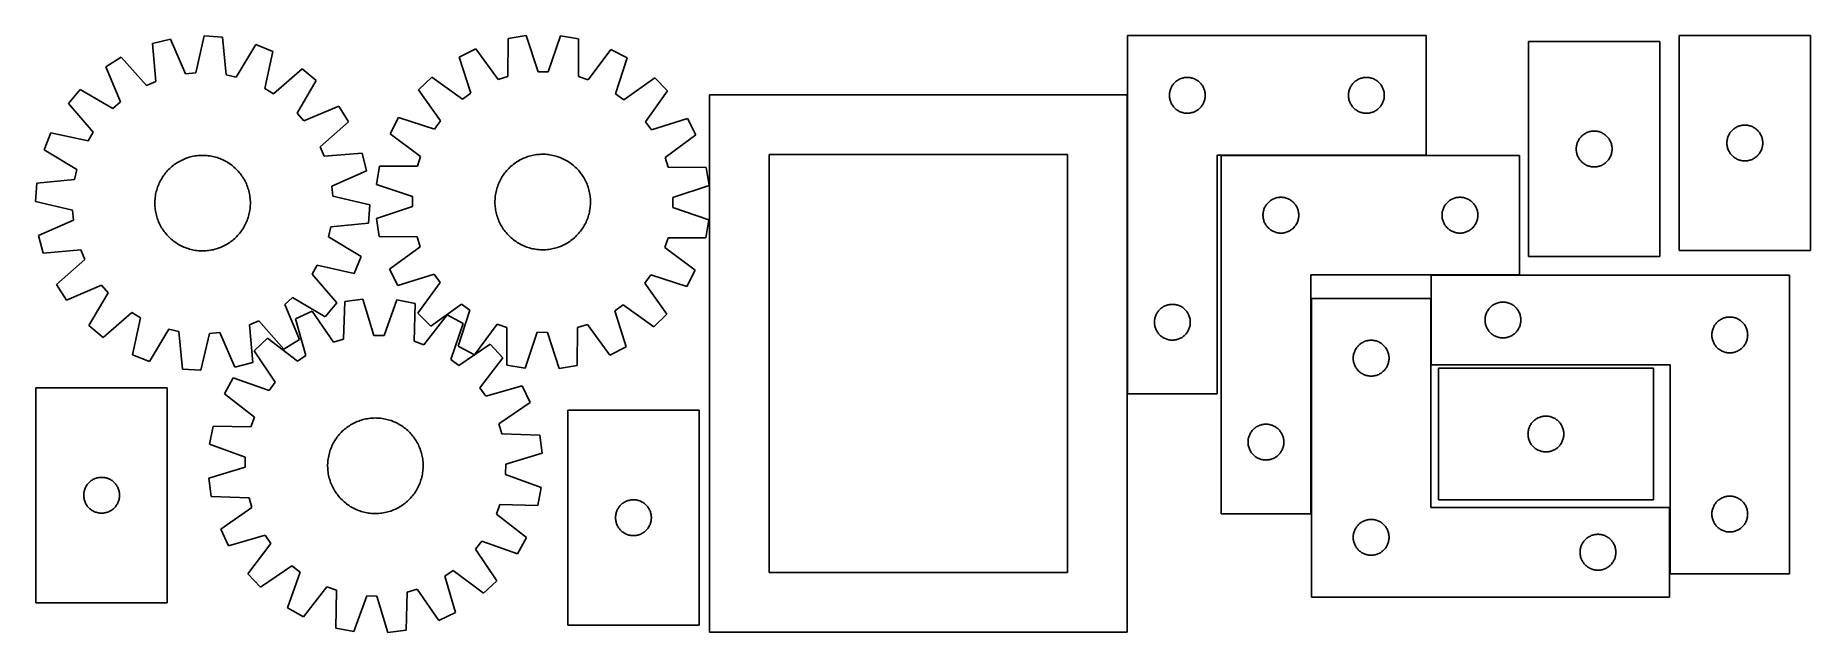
# Model space of a CAD drawing. Header units: millimetres. Extents: x 7 to 1493, y 7 to 507.
import ezdxf

# ---------------------------------------------------------------- set-up
doc = ezdxf.new("R2010")
doc.units = ezdxf.units.MM
doc.layers.add('CUT', color=7, linetype='CONTINUOUS', true_color=0x000000)

msp = doc.modelspace()

# ---------------------------------------------------------------- linework, layer by layer
at = {"layer": 'CUT'}
for p, q in [((147.996254, 506.313043), (140.834642, 475.36654)), ((163.349994, 505.316435), (147.996254, 506.313043)), ((417.75669, 506.564028), (402.551058, 504.214709)), ((427.624629, 476.371338), (417.75669, 506.564028)), ((446.295333, 506.45591), (436.198911, 476.338855)), ((461.482728, 503.991447), (446.295333, 506.45591)), ((921.462483, 506.574274), (921.462483, 206.574274)), ((1171.462483, 506.574274), (921.462483, 506.574274)), ((1171.462483, 406.574274), (1171.462483, 506.574274)), ((1383.470735, 506.665586), (1383.470735, 326.665586)), ((1493.470735, 506.665586), (1383.470735, 506.665586)), ((1493.470735, 326.665586), (1493.470735, 506.665586)), ((119.578782, 503.683762), (104.668539, 499.887027)), ((104.668539, 499.887027), (107.420437, 468.242093)), ((132.296765, 474.576586), (119.578782, 503.683762)), ((166.450902, 473.703793), (163.349994, 505.316435)), ((191.189108, 499.035548), (174.815015, 471.816734)), ((205.483413, 493.343151), (191.189108, 499.035548)), ((198.663709, 462.319508), (205.483413, 493.343151)), ((375.375785, 495.49861), (361.640349, 488.565476)), ((394.090807, 469.833016), (375.375785, 495.49861)), ((402.551058, 504.214709), (402.255472, 472.451721)), ((461.537641, 472.227131), (461.482728, 503.991447)), ((488.591179, 495.069694), (469.68223, 469.546638)), ((502.273689, 488.032687), (488.591179, 495.069694)), ((1257.253988, 501.646054), (1257.253988, 321.646054)), ((1367.253988, 501.646054), (1257.253988, 501.646054)), ((1367.253988, 321.646054), (1367.253988, 501.646054)), ((78.45441, 488.60495), (65.447182, 480.386521)), ((65.447182, 480.386521), (77.843215, 451.140784)), ((99.544543, 464.852454), (78.45441, 488.60495)), ((230.019084, 478.766913), (206.03532, 457.940156)), ((241.854728, 468.935938), (230.019084, 478.766913)), ((361.640349, 488.565476), (371.174533, 458.265739)), ((436.198911, 476.338855), (427.624629, 476.371338)), ((492.510202, 457.806059), (502.273689, 488.032687)), ((44.002417, 461.556017), (34.171443, 449.720373)), ((71.40025, 445.48326), (44.002417, 461.556017)), ((107.420437, 468.242093), (99.544543, 464.852454)), ((140.834642, 475.36654), (132.296765, 474.576586)), ((174.815015, 471.816734), (166.450902, 473.703793)), ((206.03532, 457.940156), (198.663709, 462.319508)), ((225.781971, 441.538105), (241.854728, 468.935938)), ((338.488552, 471.878352), (327.567832, 461.040067)), ((327.567832, 461.040067), (345.998514, 435.169529)), ((364.2187, 453.252182), (338.488552, 471.878352)), ((402.255472, 472.451721), (394.090807, 469.833016)), ((469.68223, 469.546638), (461.537641, 472.227131)), ((525.298386, 471.170624), (499.427848, 452.739942)), ((536.136672, 460.249905), (525.298386, 471.170624)), ((957.060235, 460.766558), (957.295144, 461.502409)), ((957.295144, 461.502409), (957.567623, 462.225192)), ((957.567623, 462.225192), (957.876949, 462.93299)), ((957.876949, 462.93299), (958.222301, 463.623925)), ((958.222301, 463.623925), (958.602763, 464.296166)), ((958.602763, 464.296166), (959.017327, 464.94793)), ((959.017327, 464.94793), (959.464894, 465.577488)), ((959.464894, 465.577488), (959.944276, 466.183171)), ((959.944276, 466.183171), (960.454202, 466.763374)), ((960.454202, 466.763374), (960.99332, 467.316557)), ((960.99332, 467.316557), (961.560201, 467.841253)), ((961.560201, 467.841253), (962.15334, 468.336071)), ((962.15334, 468.336071), (962.771166, 468.799699)), ((962.771166, 468.799699), (963.41204, 469.230907)), ((963.41204, 469.230907), (964.074262, 469.628552)), ((964.074262, 469.628552), (964.756076, 469.99158)), ((964.756076, 469.99158), (965.455674, 470.319027)), ((965.455674, 470.319027), (966.171201, 470.610026)), ((966.171201, 470.610026), (966.90076, 470.863804)), ((966.90076, 470.863804), (967.642416, 471.07969)), ((967.642416, 471.07969), (968.394202, 471.257109)), ((968.394202, 471.257109), (969.154124, 471.395592)), ((969.154124, 471.395592), (969.920168, 471.494772)), ((969.920168, 471.494772), (970.690301, 471.554385)), ((970.690301, 471.554385), (971.462483, 471.574274)), ((971.462483, 471.574274), (972.234664, 471.554385)), ((972.234664, 471.554385), (973.004798, 471.494772)), ((973.004798, 471.494772), (973.770841, 471.395592)), ((973.770841, 471.395592), (974.530764, 471.257109)), ((974.530764, 471.257109), (975.282549, 471.07969)), ((975.282549, 471.07969), (976.024205, 470.863804)), ((976.024205, 470.863804), (976.753764, 470.610026)), ((976.753764, 470.610026), (977.469291, 470.319027)), ((977.469291, 470.319027), (978.16889, 469.99158)), ((978.16889, 469.99158), (978.850704, 469.628552)), ((978.850704, 469.628552), (979.512926, 469.230907)), ((979.512926, 469.230907), (980.153799, 468.799699)), ((980.153799, 468.799699), (980.771625, 468.336071)), ((980.771625, 468.336071), (981.364764, 467.841253)), ((981.364764, 467.841253), (981.931645, 467.316557)), ((981.931645, 467.316557), (982.470763, 466.763374)), ((982.470763, 466.763374), (982.980689, 466.183171)), ((982.980689, 466.183171), (983.460071, 465.577488)), ((983.460071, 465.577488), (983.907638, 464.94793)), ((983.907638, 464.94793), (984.322202, 464.296166)), ((984.322202, 464.296166), (984.702665, 463.623925)), ((984.702665, 463.623925), (985.048017, 462.93299)), ((985.048017, 462.93299), (985.357342, 462.225192)), ((985.357342, 462.225192), (985.629821, 461.502409)), ((985.629821, 461.502409), (985.864731, 460.766558)), ((1107.060235, 460.766558), (1107.295144, 461.502409)), ((1107.295144, 461.502409), (1107.567623, 462.225192)), ((1107.567623, 462.225192), (1107.876949, 462.93299)), ((1107.876949, 462.93299), (1108.222301, 463.623925)), ((1108.222301, 463.623925), (1108.602763, 464.296166)), ((1108.602763, 464.296166), (1109.017327, 464.94793)), ((1109.017327, 464.94793), (1109.464894, 465.577488)), ((1109.464894, 465.577488), (1109.944276, 466.183171)), ((1109.944276, 466.183171), (1110.454202, 466.763374)), ((1110.454202, 466.763374), (1110.99332, 467.316557)), ((1110.99332, 467.316557), (1111.560201, 467.841253)), ((1111.560201, 467.841253), (1112.15334, 468.336071)), ((1112.15334, 468.336071), (1112.771166, 468.799699)), ((1112.771166, 468.799699), (1113.41204, 469.230907)), ((1113.41204, 469.230907), (1114.074262, 469.628552)), ((1114.074262, 469.628552), (1114.756076, 469.99158)), ((1114.756076, 469.99158), (1115.455674, 470.319027)), ((1115.455674, 470.319027), (1116.171201, 470.610026)), ((1116.171201, 470.610026), (1116.90076, 470.863804)), ((1116.90076, 470.863804), (1117.642416, 471.07969)), ((1117.642416, 471.07969), (1118.394202, 471.257109)), ((1118.394202, 471.257109), (1119.154124, 471.395592)), ((1119.154124, 471.395592), (1119.920168, 471.494772)), ((1119.920168, 471.494772), (1120.690301, 471.554385)), ((1120.690301, 471.554385), (1121.462483, 471.574274)), ((1121.462483, 471.574274), (1122.234664, 471.554385)), ((1122.234664, 471.554385), (1123.004798, 471.494772)), ((1123.004798, 471.494772), (1123.770841, 471.395592)), ((1123.770841, 471.395592), (1124.530764, 471.257109)), ((1124.530764, 471.257109), (1125.282549, 471.07969)), ((1125.282549, 471.07969), (1126.024205, 470.863804)), ((1126.024205, 470.863804), (1126.753764, 470.610026)), ((1126.753764, 470.610026), (1127.469291, 470.319027)), ((1127.469291, 470.319027), (1128.16889, 469.99158)), ((1128.16889, 469.99158), (1128.850704, 469.628552)), ((1128.850704, 469.628552), (1129.512926, 469.230907)), ((1129.512926, 469.230907), (1130.153799, 468.799699)), ((1130.153799, 468.799699), (1130.771625, 468.336071)), ((1130.771625, 468.336071), (1131.364764, 467.841253)), ((1131.364764, 467.841253), (1131.931645, 467.316557)), ((1131.931645, 467.316557), (1132.470763, 466.763374)), ((1132.470763, 466.763374), (1132.980689, 466.183171)), ((1132.980689, 466.183171), (1133.460071, 465.577488)), ((1133.460071, 465.577488), (1133.907638, 464.94793)), ((1133.907638, 464.94793), (1134.322202, 464.296166)), ((1134.322202, 464.296166), (1134.702665, 463.623925)), ((1134.702665, 463.623925), (1135.048017, 462.93299)), ((1135.048017, 462.93299), (1135.357342, 462.225192)), ((1135.357342, 462.225192), (1135.629821, 461.502409)), ((1135.629821, 461.502409), (1135.864731, 460.766558)), ((34.171443, 449.720373), (54.9982, 425.736609)), ((77.843215, 451.140784), (71.40025, 445.48326)), ((260.685232, 447.491173), (231.439495, 435.095141)), ((268.90366, 434.483945), (260.685232, 447.491173)), ((371.174533, 458.265739), (364.2187, 453.252182)), ((499.427848, 452.739942), (492.510202, 457.806059)), ((517.510501, 434.519757), (536.136672, 460.249905)), ((571.113183, 457.034456), (571.113183, 7.034456)), ((921.113183, 457.034456), (571.113183, 457.034456)), ((921.113183, 7.034456), (921.113183, 457.034456)), ((956.467456, 456.960492), (956.50722, 457.731906)), ((956.467456, 456.188055), (956.467456, 456.960492)), ((956.50722, 455.416642), (956.467456, 456.188055)), ((956.50722, 457.731906), (956.586643, 458.500249)), ((956.586643, 454.648298), (956.50722, 455.416642)), ((956.586643, 458.500249), (956.705513, 459.263485)), ((956.705513, 453.885062), (956.586643, 454.648298)), ((956.705513, 459.263485), (956.863517, 460.01959)), ((956.863517, 453.128958), (956.705513, 453.885062)), ((956.863517, 460.01959), (957.060235, 460.766558)), ((957.060235, 452.381989), (956.863517, 453.128958)), ((957.295144, 451.646138), (957.060235, 452.381989)), ((957.567623, 450.923355), (957.295144, 451.646138)), ((957.876949, 450.215558), (957.567623, 450.923355)), ((958.222301, 449.524623), (957.876949, 450.215558)), ((958.602763, 448.852382), (958.222301, 449.524623)), ((959.017327, 448.200618), (958.602763, 448.852382)), ((959.464894, 447.57106), (959.017327, 448.200618)), ((959.944276, 446.965376), (959.464894, 447.57106)), ((960.454202, 446.385174), (959.944276, 446.965376)), ((960.99332, 445.831991), (960.454202, 446.385174)), ((982.470763, 446.385174), (981.931645, 445.831991)), ((982.980689, 446.965376), (982.470763, 446.385174)), ((983.460071, 447.57106), (982.980689, 446.965376)), ((983.907638, 448.200618), (983.460071, 447.57106)), ((984.322202, 448.852382), (983.907638, 448.200618)), ((984.702665, 449.524623), (984.322202, 448.852382)), ((985.048017, 450.215558), (984.702665, 449.524623)), ((985.357342, 450.923355), (985.048017, 450.215558)), ((985.629821, 451.646138), (985.357342, 450.923355)), ((985.864731, 452.381989), (985.629821, 451.646138)), ((985.864731, 460.766558), (986.061448, 460.01959)), ((986.061448, 453.128958), (985.864731, 452.381989)), ((986.061448, 460.01959), (986.219452, 459.263485)), ((986.219452, 453.885062), (986.061448, 453.128958)), ((986.219452, 459.263485), (986.338323, 458.500249)), ((986.338323, 454.648298), (986.219452, 453.885062)), ((986.338323, 458.500249), (986.417746, 457.731906)), ((986.417746, 455.416642), (986.338323, 454.648298)), ((986.417746, 457.731906), (986.45751, 456.960492)), ((986.45751, 456.188055), (986.417746, 455.416642)), ((986.45751, 456.960492), (986.45751, 456.188055)), ((1106.467456, 456.960492), (1106.50722, 457.731906)), ((1106.467456, 456.188055), (1106.467456, 456.960492)), ((1106.50722, 455.416642), (1106.467456, 456.188055)), ((1106.50722, 457.731906), (1106.586643, 458.500249)), ((1106.586643, 454.648298), (1106.50722, 455.416642)), ((1106.586643, 458.500249), (1106.705513, 459.263485)), ((1106.705513, 453.885062), (1106.586643, 454.648298)), ((1106.705513, 459.263485), (1106.863517, 460.01959)), ((1106.863517, 453.128958), (1106.705513, 453.885062)), ((1106.863517, 460.01959), (1107.060235, 460.766558)), ((1107.060235, 452.381989), (1106.863517, 453.128958)), ((1107.295144, 451.646138), (1107.060235, 452.381989)), ((1107.567623, 450.923355), (1107.295144, 451.646138)), ((1107.876949, 450.215558), (1107.567623, 450.923355)), ((1108.222301, 449.524623), (1107.876949, 450.215558)), ((1108.602763, 448.852382), (1108.222301, 449.524623)), ((1109.017327, 448.200618), (1108.602763, 448.852382)), ((1109.464894, 447.57106), (1109.017327, 448.200618)), ((1109.944276, 446.965376), (1109.464894, 447.57106)), ((1110.454202, 446.385174), (1109.944276, 446.965376)), ((1110.99332, 445.831991), (1110.454202, 446.385174)), ((1132.470763, 446.385174), (1131.931645, 445.831991)), ((1132.980689, 446.965376), (1132.470763, 446.385174)), ((1133.460071, 447.57106), (1132.980689, 446.965376)), ((1133.907638, 448.200618), (1133.460071, 447.57106)), ((1134.322202, 448.852382), (1133.907638, 448.200618)), ((1134.702665, 449.524623), (1134.322202, 448.852382)), ((1135.048017, 450.215558), (1134.702665, 449.524623)), ((1135.357342, 450.923355), (1135.048017, 450.215558)), ((1135.629821, 451.646138), (1135.357342, 450.923355)), ((1135.864731, 452.381989), (1135.629821, 451.646138)), ((1135.864731, 460.766558), (1136.061448, 460.01959)), ((1136.061448, 453.128958), (1135.864731, 452.381989)), ((1136.061448, 460.01959), (1136.219452, 459.263485)), ((1136.219452, 453.885062), (1136.061448, 453.128958)), ((1136.219452, 459.263485), (1136.338323, 458.500249)), ((1136.338323, 454.648298), (1136.219452, 453.885062)), ((1136.338323, 458.500249), (1136.417746, 457.731906)), ((1136.417746, 455.416642), (1136.338323, 454.648298)), ((1136.417746, 457.731906), (1136.45751, 456.960492)), ((1136.45751, 456.188055), (1136.417746, 455.416642)), ((1136.45751, 456.960492), (1136.45751, 456.188055)), ((231.439495, 435.095141), (225.781971, 441.538105)), ((245.151164, 413.393813), (268.90366, 434.483945)), ((310.705769, 438.01537), (303.668762, 424.33286)), ((340.932398, 428.251882), (310.705769, 438.01537)), ((345.998514, 435.169529), (340.932398, 428.251882)), ((522.524058, 427.563923), (517.510501, 434.519757)), ((552.823795, 437.098107), (522.524058, 427.563923)), ((559.756929, 423.362671), (552.823795, 437.098107)), ((961.560201, 445.307295), (960.99332, 445.831991)), ((962.15334, 444.812477), (961.560201, 445.307295)), ((962.771166, 444.348849), (962.15334, 444.812477)), ((963.41204, 443.91764), (962.771166, 444.348849)), ((964.074262, 443.519995), (963.41204, 443.91764)), ((964.756076, 443.156967), (964.074262, 443.519995)), ((965.455674, 442.82952), (964.756076, 443.156967)), ((966.171201, 442.538521), (965.455674, 442.82952)), ((966.90076, 442.284743), (966.171201, 442.538521)), ((967.642416, 442.068858), (966.90076, 442.284743)), ((968.394202, 441.891438), (967.642416, 442.068858)), ((969.154124, 441.752955), (968.394202, 441.891438)), ((969.920168, 441.653776), (969.154124, 441.752955)), ((970.690301, 441.594162), (969.920168, 441.653776)), ((971.462483, 441.574274), (970.690301, 441.594162)), ((972.234664, 441.594162), (971.462483, 441.574274)), ((973.004798, 441.653776), (972.234664, 441.594162)), ((973.770841, 441.752955), (973.004798, 441.653776)), ((974.530764, 441.891438), (973.770841, 441.752955)), ((975.282549, 442.068858), (974.530764, 441.891438)), ((976.024205, 442.284743), (975.282549, 442.068858)), ((976.753764, 442.538521), (976.024205, 442.284743)), ((977.469291, 442.82952), (976.753764, 442.538521)), ((978.16889, 443.156967), (977.469291, 442.82952)), ((978.850704, 443.519995), (978.16889, 443.156967)), ((979.512926, 443.91764), (978.850704, 443.519995)), ((980.153799, 444.348849), (979.512926, 443.91764)), ((980.771625, 444.812477), (980.153799, 444.348849)), ((981.364764, 445.307295), (980.771625, 444.812477)), ((981.931645, 445.831991), (981.364764, 445.307295)), ((1111.560201, 445.307295), (1110.99332, 445.831991)), ((1112.15334, 444.812477), (1111.560201, 445.307295)), ((1112.771166, 444.348849), (1112.15334, 444.812477)), ((1113.41204, 443.91764), (1112.771166, 444.348849)), ((1114.074262, 443.519995), (1113.41204, 443.91764)), ((1114.756076, 443.156967), (1114.074262, 443.519995)), ((1115.455674, 442.82952), (1114.756076, 443.156967)), ((1116.171201, 442.538521), (1115.455674, 442.82952)), ((1116.90076, 442.284743), (1116.171201, 442.538521)), ((1117.642416, 442.068858), (1116.90076, 442.284743)), ((1118.394202, 441.891438), (1117.642416, 442.068858)), ((1119.154124, 441.752955), (1118.394202, 441.891438)), ((1119.920168, 441.653776), (1119.154124, 441.752955)), ((1120.690301, 441.594162), (1119.920168, 441.653776)), ((1121.462483, 441.574274), (1120.690301, 441.594162)), ((1122.234664, 441.594162), (1121.462483, 441.574274)), ((1123.004798, 441.653776), (1122.234664, 441.594162)), ((1123.770841, 441.752955), (1123.004798, 441.653776)), ((1124.530764, 441.891438), (1123.770841, 441.752955)), ((1125.282549, 442.068858), (1124.530764, 441.891438)), ((1126.024205, 442.284743), (1125.282549, 442.068858)), ((1126.753764, 442.538521), (1126.024205, 442.284743)), ((1127.469291, 442.82952), (1126.753764, 442.538521)), ((1128.16889, 443.156967), (1127.469291, 442.82952)), ((1128.850704, 443.519995), (1128.16889, 443.156967)), ((1129.512926, 443.91764), (1128.850704, 443.519995)), ((1130.153799, 444.348849), (1129.512926, 443.91764)), ((1130.771625, 444.812477), (1130.153799, 444.348849)), ((1131.364764, 445.307295), (1130.771625, 444.812477)), ((1131.931645, 445.831991), (1131.364764, 445.307295)), ((1434.650668, 431.171001), (1435.402454, 431.348421)), ((1435.402454, 431.348421), (1436.162377, 431.486904)), ((1436.162377, 431.486904), (1436.92842, 431.586084)), ((1436.92842, 431.586084), (1437.698554, 431.645697)), ((1437.698554, 431.645697), (1438.470735, 431.665586)), ((1438.470735, 431.665586), (1439.242917, 431.645697)), ((1439.242917, 431.645697), (1440.01305, 431.586084)), ((1440.01305, 431.586084), (1440.779094, 431.486904)), ((1440.779094, 431.486904), (1441.539016, 431.348421)), ((1441.539016, 431.348421), (1442.290802, 431.171001)), ((19.595205, 425.184702), (13.902807, 410.890397)), ((50.618847, 418.364998), (19.595205, 425.184702)), ((54.9982, 425.736609), (50.618847, 418.364998)), ((303.668762, 424.33286), (329.191818, 405.423911)), ((534.091335, 404.64765), (559.756929, 423.362671)), ((1297.85174, 415.838339), (1298.08665, 416.57419)), ((1298.08665, 416.57419), (1298.359128, 417.296973)), ((1298.359128, 417.296973), (1298.668454, 418.00477)), ((1298.668454, 418.00477), (1299.013806, 418.695705)), ((1299.013806, 418.695705), (1299.394269, 419.367946)), ((1299.394269, 419.367946), (1299.808833, 420.01971)), ((1299.808833, 420.01971), (1300.256399, 420.649269)), ((1300.256399, 420.649269), (1300.735781, 421.254952)), ((1300.735781, 421.254952), (1301.245707, 421.835154)), ((1301.245707, 421.835154), (1301.784826, 422.388337)), ((1301.784826, 422.388337), (1302.351706, 422.913033)), ((1302.351706, 422.913033), (1302.944846, 423.407851)), ((1302.944846, 423.407851), (1303.562671, 423.871479)), ((1303.562671, 423.871479), (1304.203545, 424.302688)), ((1304.203545, 424.302688), (1304.865767, 424.700333)), ((1304.865767, 424.700333), (1305.547581, 425.063361)), ((1305.547581, 425.063361), (1306.247179, 425.390808)), ((1306.247179, 425.390808), (1306.962707, 425.681807)), ((1306.962707, 425.681807), (1307.692265, 425.935585)), ((1307.692265, 425.935585), (1308.433921, 426.15147)), ((1308.433921, 426.15147), (1309.185707, 426.32889)), ((1309.185707, 426.32889), (1309.945629, 426.467373)), ((1309.945629, 426.467373), (1310.711673, 426.566552)), ((1310.711673, 426.566552), (1311.481807, 426.626166)), ((1311.481807, 426.626166), (1312.253988, 426.646054)), ((1312.253988, 426.646054), (1313.026169, 426.626166)), ((1313.026169, 426.626166), (1313.796303, 426.566552)), ((1313.796303, 426.566552), (1314.562347, 426.467373)), ((1314.562347, 426.467373), (1315.322269, 426.32889)), ((1315.322269, 426.32889), (1316.074055, 426.15147)), ((1316.074055, 426.15147), (1316.81571, 425.935585)), ((1316.81571, 425.935585), (1317.545269, 425.681807)), ((1317.545269, 425.681807), (1318.260797, 425.390808)), ((1318.260797, 425.390808), (1318.960395, 425.063361)), ((1318.960395, 425.063361), (1319.642209, 424.700333)), ((1319.642209, 424.700333), (1320.304431, 424.302688)), ((1320.304431, 424.302688), (1320.945304, 423.871479)), ((1320.945304, 423.871479), (1321.56313, 423.407851)), ((1321.56313, 423.407851), (1322.15627, 422.913033)), ((1322.15627, 422.913033), (1322.72315, 422.388337)), ((1322.72315, 422.388337), (1323.262268, 421.835154)), ((1323.262268, 421.835154), (1323.772195, 421.254952)), ((1323.772195, 421.254952), (1324.251577, 420.649269)), ((1324.251577, 420.649269), (1324.699143, 420.01971)), ((1324.699143, 420.01971), (1325.113707, 419.367946)), ((1325.113707, 419.367946), (1325.49417, 418.695705)), ((1325.49417, 418.695705), (1325.839522, 418.00477)), ((1325.839522, 418.00477), (1326.148847, 417.296973)), ((1326.148847, 417.296973), (1326.421326, 416.57419)), ((1326.421326, 416.57419), (1326.656236, 415.838339)), ((1423.475708, 417.051804), (1423.515472, 417.823217)), ((1423.475708, 416.279367), (1423.475708, 417.051804)), ((1423.515472, 417.823217), (1423.594895, 418.591561)), ((1423.594895, 418.591561), (1423.713766, 419.354797)), ((1423.713766, 419.354797), (1423.87177, 420.110902)), ((1423.87177, 420.110902), (1424.068487, 420.85787)), ((1424.068487, 420.85787), (1424.303397, 421.593721)), ((1424.303397, 421.593721), (1424.575876, 422.316504)), ((1424.575876, 422.316504), (1424.885201, 423.024301)), ((1424.885201, 423.024301), (1425.230553, 423.715237)), ((1425.230553, 423.715237), (1425.611016, 424.387478)), ((1425.611016, 424.387478), (1426.02558, 425.039241)), ((1426.02558, 425.039241), (1426.473147, 425.6688)), ((1426.473147, 425.6688), (1426.952529, 426.274483)), ((1426.952529, 426.274483), (1427.462455, 426.854686)), ((1427.462455, 426.854686), (1428.001573, 427.407868)), ((1428.001573, 427.407868), (1428.568453, 427.932565)), ((1428.568453, 427.932565), (1429.161593, 428.427383)), ((1429.161593, 428.427383), (1429.779419, 428.891011)), ((1429.779419, 428.891011), (1430.420292, 429.322219)), ((1430.420292, 429.322219), (1431.082514, 429.719864)), ((1431.082514, 429.719864), (1431.764328, 430.082892)), ((1431.764328, 430.082892), (1432.463927, 430.410339)), ((1432.463927, 430.410339), (1433.179454, 430.701338)), ((1433.179454, 430.701338), (1433.909013, 430.955116)), ((1433.909013, 430.955116), (1434.650668, 431.171001)), ((1442.290802, 431.171001), (1443.032458, 430.955116)), ((1443.032458, 430.955116), (1443.762017, 430.701338)), ((1443.762017, 430.701338), (1444.477544, 430.410339)), ((1444.477544, 430.410339), (1445.177142, 430.082892)), ((1445.177142, 430.082892), (1445.858956, 429.719864)), ((1445.858956, 429.719864), (1446.521178, 429.322219)), ((1446.521178, 429.322219), (1447.162052, 428.891011)), ((1447.162052, 428.891011), (1447.779877, 428.427383)), ((1447.779877, 428.427383), (1448.373017, 427.932565)), ((1448.373017, 427.932565), (1448.939898, 427.407868)), ((1448.939898, 427.407868), (1449.479016, 426.854686)), ((1449.479016, 426.854686), (1449.988942, 426.274483)), ((1449.988942, 426.274483), (1450.468324, 425.6688)), ((1450.468324, 425.6688), (1450.91589, 425.039241)), ((1450.91589, 425.039241), (1451.330455, 424.387478)), ((1451.330455, 424.387478), (1451.710917, 423.715237)), ((1451.710917, 423.715237), (1452.056269, 423.024301)), ((1452.056269, 423.024301), (1452.365595, 422.316504)), ((1452.365595, 422.316504), (1452.638074, 421.593721)), ((1452.638074, 421.593721), (1452.872983, 420.85787)), ((1452.872983, 420.85787), (1453.069701, 420.110902)), ((1453.069701, 420.110902), (1453.227705, 419.354797)), ((1453.227705, 419.354797), (1453.346575, 418.591561)), ((1453.346575, 418.591561), (1453.425998, 417.823217)), ((1453.425998, 417.823217), (1453.465762, 417.051804)), ((1453.465762, 417.051804), (1453.465762, 416.279367)), ((13.902807, 410.890397), (41.121621, 394.516304)), ((127.14307, 401.25843), (128.250128, 401.852929)), ((128.250128, 401.852929), (129.375313, 402.412361)), ((129.375313, 402.412361), (130.517516, 402.936174)), ((130.517516, 402.936174), (131.675608, 403.423852)), ((131.675608, 403.423852), (132.848447, 403.874912)), ((132.848447, 403.874912), (134.034876, 404.288909)), ((134.034876, 404.288909), (135.233723, 404.665436)), ((135.233723, 404.665436), (136.443805, 405.00412)), ((136.443805, 405.00412), (137.663929, 405.304628)), ((137.663929, 405.304628), (138.89289, 405.566662)), ((138.89289, 405.566662), (140.129475, 405.789965)), ((140.129475, 405.789965), (141.372464, 405.974315)), ((141.372464, 405.974315), (142.620631, 406.119531)), ((142.620631, 406.119531), (143.872742, 406.225469)), ((143.872742, 406.225469), (145.127564, 406.292025)), ((145.127564, 406.292025), (146.383857, 406.319134)), ((146.383857, 406.319134), (147.640381, 406.306768)), ((147.640381, 406.306768), (148.895898, 406.25494)), ((148.895898, 406.25494), (150.149166, 406.163701)), ((150.149166, 406.163701), (151.398951, 406.03314)), ((151.398951, 406.03314), (152.644017, 405.863388)), ((152.644017, 405.863388), (153.883137, 405.65461)), ((153.883137, 405.65461), (155.115088, 405.407014)), ((155.115088, 405.407014), (156.338654, 405.120844)), ((156.338654, 405.120844), (157.552627, 404.796381)), ((157.552627, 404.796381), (158.75581, 404.433947)), ((158.75581, 404.433947), (159.947014, 404.033899)), ((159.947014, 404.033899), (161.125065, 403.596632)), ((161.125065, 403.596632), (162.2888, 403.122577)), ((162.2888, 403.122577), (163.43707, 402.612202)), ((163.43707, 402.612202), (164.568743, 402.066011)), ((164.568743, 402.066011), (165.6827, 401.484542)), ((165.6827, 401.484542), (166.777844, 400.868371)), ((248.540804, 405.517918), (245.151164, 413.393813)), ((280.185737, 408.269816), (248.540804, 405.517918)), ((283.982473, 393.359573), (280.185737, 408.269816)), ((329.191818, 405.423911), (326.511325, 397.279322)), ((409.928189, 400.925771), (410.996926, 401.586685)), ((410.996926, 401.586685), (412.085895, 402.213704)), ((412.085895, 402.213704), (413.194023, 402.806207)), ((413.194023, 402.806207), (414.320214, 403.363612)), ((414.320214, 403.363612), (415.463358, 403.885366)), ((415.463358, 403.885366), (416.622327, 404.370957)), ((416.622327, 404.370957), (417.795977, 404.819903)), ((417.795977, 404.819903), (418.98315, 405.231763)), ((418.98315, 405.231763), (420.182673, 405.606129)), ((420.182673, 405.606129), (421.393364, 405.942633)), ((421.393364, 405.942633), (422.614027, 406.240942)), ((422.614027, 406.240942), (423.843458, 406.500762)), ((423.843458, 406.500762), (425.080443, 406.721837)), ((425.080443, 406.721837), (426.323763, 406.903947)), ((426.323763, 406.903947), (427.572188, 407.046914)), ((427.572188, 407.046914), (428.824489, 407.150597)), ((428.824489, 407.150597), (430.079428, 407.214893)), ((430.079428, 407.214893), (431.335768, 407.239738)), ((431.335768, 407.239738), (432.592268, 407.225109)), ((432.592268, 407.225109), (433.847689, 407.171019)), ((433.847689, 407.171019), (435.100791, 407.077522)), ((435.100791, 407.077522), (436.350338, 406.94471)), ((436.350338, 406.94471), (437.595097, 406.772715)), ((437.595097, 406.772715), (438.833839, 406.561706)), ((438.833839, 406.561706), (440.065342, 406.311891)), ((440.065342, 406.311891), (441.28839, 406.023517)), ((441.28839, 406.023517), (442.501777, 405.696868)), ((442.501777, 405.696868), (443.704305, 405.332267)), ((443.704305, 405.332267), (444.894787, 404.930074)), ((444.894787, 404.930074), (446.072048, 404.490685)), ((446.072048, 404.490685), (447.234927, 404.014534)), ((447.234927, 404.014534), (448.382276, 403.502092)), ((448.382276, 403.502092), (449.512963, 402.953863)), ((449.512963, 402.953863), (450.625871, 402.370389)), ((450.625871, 402.370389), (451.719903, 401.752245)), ((451.719903, 401.752245), (452.793978, 401.100043)), ((536.710041, 396.482985), (534.091335, 404.64765)), ((621.113183, 407.034456), (621.113183, 57.034456)), ((871.113183, 407.034456), (621.113183, 407.034456)), ((871.113183, 57.034456), (871.113183, 407.034456)), ((996.462483, 206.574274), (996.462483, 406.574274)), ((996.462483, 406.574274), (1171.462483, 406.574274)), ((999.815113, 406.211481), (999.815113, 106.211481)), ((1249.815113, 406.211481), (999.815113, 406.211481)), ((1249.815113, 306.211481), (1249.815113, 406.211481)), ((1297.258961, 412.032273), (1297.298725, 412.803686)), ((1297.258961, 411.259836), (1297.258961, 412.032273)), ((1297.298725, 410.488422), (1297.258961, 411.259836)), ((1297.298725, 412.803686), (1297.378148, 413.57203)), ((1297.378148, 409.720079), (1297.298725, 410.488422)), ((1297.378148, 413.57203), (1297.497019, 414.335266)), ((1297.497019, 408.956843), (1297.378148, 409.720079)), ((1297.497019, 414.335266), (1297.655022, 415.09137)), ((1297.655022, 408.200738), (1297.497019, 408.956843)), ((1297.655022, 415.09137), (1297.85174, 415.838339)), ((1297.85174, 407.45377), (1297.655022, 408.200738)), ((1298.08665, 406.717919), (1297.85174, 407.45377)), ((1298.359128, 405.995136), (1298.08665, 406.717919)), ((1298.668454, 405.287338), (1298.359128, 405.995136)), ((1299.013806, 404.596403), (1298.668454, 405.287338)), ((1299.394269, 403.924162), (1299.013806, 404.596403)), ((1299.808833, 403.272398), (1299.394269, 403.924162)), ((1300.256399, 402.64284), (1299.808833, 403.272398)), ((1300.735781, 402.037157), (1300.256399, 402.64284)), ((1301.245707, 401.456954), (1300.735781, 402.037157)), ((1301.784826, 400.903771), (1301.245707, 401.456954)), ((1323.262268, 401.456954), (1322.72315, 400.903771)), ((1323.772195, 402.037157), (1323.262268, 401.456954)), ((1324.251577, 402.64284), (1323.772195, 402.037157)), ((1324.699143, 403.272398), (1324.251577, 402.64284)), ((1325.113707, 403.924162), (1324.699143, 403.272398)), ((1325.49417, 404.596403), (1325.113707, 403.924162)), ((1325.839522, 405.287338), (1325.49417, 404.596403)), ((1326.148847, 405.995136), (1325.839522, 405.287338)), ((1326.421326, 406.717919), (1326.148847, 405.995136)), ((1326.656236, 407.45377), (1326.421326, 406.717919)), ((1326.656236, 415.838339), (1326.852954, 415.09137)), ((1326.852954, 408.200738), (1326.656236, 407.45377)), ((1326.852954, 415.09137), (1327.010957, 414.335266)), ((1327.010957, 408.956843), (1326.852954, 408.200738)), ((1327.010957, 414.335266), (1327.129828, 413.57203)), ((1327.129828, 409.720079), (1327.010957, 408.956843)), ((1327.129828, 413.57203), (1327.209251, 412.803686)), ((1327.209251, 410.488422), (1327.129828, 409.720079)), ((1327.209251, 412.803686), (1327.249015, 412.032273)), ((1327.249015, 411.259836), (1327.209251, 410.488422)), ((1327.249015, 412.032273), (1327.249015, 411.259836)), ((1423.515472, 415.507954), (1423.475708, 416.279367)), ((1423.594895, 414.73961), (1423.515472, 415.507954)), ((1423.713766, 413.976374), (1423.594895, 414.73961)), ((1423.87177, 413.220269), (1423.713766, 413.976374)), ((1424.068487, 412.473301), (1423.87177, 413.220269)), ((1424.303397, 411.73745), (1424.068487, 412.473301)), ((1424.575876, 411.014667), (1424.303397, 411.73745)), ((1424.885201, 410.30687), (1424.575876, 411.014667)), ((1425.230553, 409.615934), (1424.885201, 410.30687)), ((1425.611016, 408.943694), (1425.230553, 409.615934)), ((1426.02558, 408.29193), (1425.611016, 408.943694)), ((1426.473147, 407.662371), (1426.02558, 408.29193)), ((1426.952529, 407.056688), (1426.473147, 407.662371)), ((1427.462455, 406.476485), (1426.952529, 407.056688)), ((1428.001573, 405.923303), (1427.462455, 406.476485)), ((1428.568453, 405.398607), (1428.001573, 405.923303)), ((1429.161593, 404.903788), (1428.568453, 405.398607)), ((1429.779419, 404.44016), (1429.161593, 404.903788)), ((1430.420292, 404.008952), (1429.779419, 404.44016)), ((1431.082514, 403.611307), (1430.420292, 404.008952)), ((1431.764328, 403.248279), (1431.082514, 403.611307)), ((1432.463927, 402.920832), (1431.764328, 403.248279)), ((1433.179454, 402.629833), (1432.463927, 402.920832)), ((1433.909013, 402.376055), (1433.179454, 402.629833)), ((1434.650668, 402.16017), (1433.909013, 402.376055)), ((1435.402454, 401.98275), (1434.650668, 402.16017)), ((1436.162377, 401.844267), (1435.402454, 401.98275)), ((1436.92842, 401.745087), (1436.162377, 401.844267)), ((1437.698554, 401.685474), (1436.92842, 401.745087)), ((1438.470735, 401.665586), (1437.698554, 401.685474)), ((1439.242917, 401.685474), (1438.470735, 401.665586)), ((1440.01305, 401.745087), (1439.242917, 401.685474)), ((1440.779094, 401.844267), (1440.01305, 401.745087)), ((1441.539016, 401.98275), (1440.779094, 401.844267)), ((1442.290802, 402.16017), (1441.539016, 401.98275)), ((1443.032458, 402.376055), (1442.290802, 402.16017)), ((1443.762017, 402.629833), (1443.032458, 402.376055)), ((1444.477544, 402.920832), (1443.762017, 402.629833)), ((1445.177142, 403.248279), (1444.477544, 402.920832)), ((1445.858956, 403.611307), (1445.177142, 403.248279)), ((1446.521178, 404.008952), (1445.858956, 403.611307)), ((1447.162052, 404.44016), (1446.521178, 404.008952)), ((1447.779877, 404.903788), (1447.162052, 404.44016)), ((1448.373017, 405.398607), (1447.779877, 404.903788)), ((1448.939898, 405.923303), (1448.373017, 405.398607)), ((1449.479016, 406.476485), (1448.939898, 405.923303)), ((1449.988942, 407.056688), (1449.479016, 406.476485)), ((1450.468324, 407.662371), (1449.988942, 407.056688)), ((1450.91589, 408.29193), (1450.468324, 407.662371)), ((1451.330455, 408.943694), (1450.91589, 408.29193)), ((1451.710917, 409.615934), (1451.330455, 408.943694)), ((1452.056269, 410.30687), (1451.710917, 409.615934)), ((1452.365595, 411.014667), (1452.056269, 410.30687)), ((1452.638074, 411.73745), (1452.365595, 411.014667)), ((1452.872983, 412.473301), (1452.638074, 411.73745)), ((1453.069701, 413.220269), (1452.872983, 412.473301)), ((1453.227705, 413.976374), (1453.069701, 413.220269)), ((1453.346575, 414.73961), (1453.227705, 413.976374)), ((1453.425998, 415.507954), (1453.346575, 414.73961)), ((1453.465762, 416.279367), (1453.425998, 415.507954)), ((41.121621, 394.516304), (39.234563, 386.152192)), ((112.069985, 386.479133), (112.720252, 387.554382)), ((112.720252, 387.554382), (113.403972, 388.608674)), ((113.403972, 388.608674), (114.120471, 389.640971)), ((114.120471, 389.640971), (114.869042, 390.650252)), ((114.869042, 390.650252), (115.648946, 391.635522)), ((115.648946, 391.635522), (116.459413, 392.595809)), ((116.459413, 392.595809), (117.299643, 393.530164)), ((117.299643, 393.530164), (118.168808, 394.437666)), ((118.168808, 394.437666), (119.066049, 395.317419)), ((119.066049, 395.317419), (119.990481, 396.168555)), ((119.990481, 396.168555), (120.941191, 396.990233)), ((120.941191, 396.990233), (121.917242, 397.781644)), ((121.917242, 397.781644), (122.917671, 398.542006)), ((122.917671, 398.542006), (123.941489, 399.270568)), ((123.941489, 399.270568), (124.987687, 399.966612)), ((124.987687, 399.966612), (126.055231, 400.629451)), ((126.055231, 400.629451), (127.14307, 401.25843)), ((166.777844, 400.868371), (167.853092, 400.218104)), ((167.853092, 400.218104), (168.907385, 399.534384)), ((168.907385, 399.534384), (169.939682, 398.817884)), ((169.939682, 398.817884), (170.948963, 398.069314)), ((170.948963, 398.069314), (171.934233, 397.28941)), ((171.934233, 397.28941), (172.894519, 396.478943)), ((172.894519, 396.478943), (173.828875, 395.638713)), ((173.828875, 395.638713), (174.736377, 394.769548)), ((174.736377, 394.769548), (175.61613, 393.872307)), ((175.61613, 393.872307), (176.467265, 392.947875)), ((176.467265, 392.947875), (177.288944, 391.997164)), ((177.288944, 391.997164), (178.080355, 391.021113)), ((178.080355, 391.021113), (178.840717, 390.020685)), ((178.840717, 390.020685), (179.569279, 388.996867)), ((179.569279, 388.996867), (180.265323, 387.950669)), ((180.265323, 387.950669), (180.928162, 386.883124)), ((180.928162, 386.883124), (181.557141, 385.795286)), ((254.875297, 380.64159), (283.982473, 393.359573)), ((294.74701, 397.224409), (292.282547, 382.037014)), ((326.511325, 397.279322), (294.74701, 397.224409)), ((396.368068, 386.367552), (396.986211, 387.461583)), ((396.986211, 387.461583), (397.638414, 388.535659)), ((397.638414, 388.535659), (398.324032, 389.588718)), ((398.324032, 389.588718), (399.04239, 390.619722)), ((399.04239, 390.619722), (399.792778, 391.627654)), ((399.792778, 391.627654), (400.574455, 392.611517)), ((400.574455, 392.611517), (401.386651, 393.570342)), ((401.386651, 393.570342), (402.228563, 394.503182)), ((402.228563, 394.503182), (403.099361, 395.409117)), ((403.099361, 395.409117), (403.998185, 396.287252)), ((403.998185, 396.287252), (404.924149, 397.136721)), ((404.924149, 397.136721), (405.876338, 397.956686)), ((405.876338, 397.956686), (406.853813, 398.746337)), ((406.853813, 398.746337), (407.85561, 399.504896)), ((407.85561, 399.504896), (408.880739, 400.231612)), ((408.880739, 400.231612), (409.928189, 400.925771)), ((452.793978, 401.100043), (453.847038, 400.414424)), ((453.847038, 400.414424), (454.878041, 399.696067)), ((454.878041, 399.696067), (455.885973, 398.945679)), ((455.885973, 398.945679), (456.869836, 398.164001)), ((456.869836, 398.164001), (457.828661, 397.351806)), ((457.828661, 397.351806), (458.761501, 396.509894)), ((458.761501, 396.509894), (459.667436, 395.639096)), ((459.667436, 395.639096), (460.545571, 394.740271)), ((460.545571, 394.740271), (461.39504, 393.814308)), ((461.39504, 393.814308), (462.215005, 392.862118)), ((462.215005, 392.862118), (463.004656, 391.884643)), ((463.004656, 391.884643), (463.763215, 390.882847)), ((463.763215, 390.882847), (464.489932, 389.857718)), ((464.489932, 389.857718), (465.18409, 388.810268)), ((465.18409, 388.810268), (465.845004, 387.741531)), ((465.845004, 387.741531), (466.472023, 386.652561)), ((466.472023, 386.652561), (467.064526, 385.544434)), ((568.473028, 396.187399), (536.710041, 396.482985)), ((570.822347, 380.981767), (568.473028, 396.187399)), ((1302.351706, 400.379075), (1301.784826, 400.903771)), ((1302.944846, 399.884257), (1302.351706, 400.379075)), ((1303.562671, 399.420629), (1302.944846, 399.884257)), ((1304.203545, 398.989421), (1303.562671, 399.420629)), ((1304.865767, 398.591776), (1304.203545, 398.989421)), ((1305.547581, 398.228748), (1304.865767, 398.591776)), ((1306.247179, 397.901301), (1305.547581, 398.228748)), ((1306.962707, 397.610302), (1306.247179, 397.901301)), ((1307.692265, 397.356524), (1306.962707, 397.610302)), ((1308.433921, 397.140638), (1307.692265, 397.356524)), ((1309.185707, 396.963219), (1308.433921, 397.140638)), ((1309.945629, 396.824736), (1309.185707, 396.963219)), ((1310.711673, 396.725556), (1309.945629, 396.824736)), ((1311.481807, 396.665943), (1310.711673, 396.725556)), ((1312.253988, 396.646054), (1311.481807, 396.665943)), ((1313.026169, 396.665943), (1312.253988, 396.646054)), ((1313.796303, 396.725556), (1313.026169, 396.665943)), ((1314.562347, 396.824736), (1313.796303, 396.725556)), ((1315.322269, 396.963219), (1314.562347, 396.824736)), ((1316.074055, 397.140638), (1315.322269, 396.963219)), ((1316.81571, 397.356524), (1316.074055, 397.140638)), ((1317.545269, 397.610302), (1316.81571, 397.356524)), ((1318.260797, 397.901301), (1317.545269, 397.610302)), ((1318.960395, 398.228748), (1318.260797, 397.901301)), ((1319.642209, 398.591776), (1318.960395, 398.228748)), ((1320.304431, 398.989421), (1319.642209, 398.591776)), ((1320.945304, 399.420629), (1320.304431, 398.989421)), ((1321.56313, 399.884257), (1320.945304, 399.420629)), ((1322.15627, 400.379075), (1321.56313, 399.884257)), ((1322.72315, 400.903771), (1322.15627, 400.379075)), ((7.621921, 383.051283), (6.625312, 367.697544)), ((39.234563, 386.152192), (7.621921, 383.051283)), ((106.905215, 371.10024), (107.074968, 372.345306)), ((107.074968, 372.345306), (107.283745, 373.584427)), ((107.283745, 373.584427), (107.531342, 374.816377)), ((107.531342, 374.816377), (107.817512, 376.039943)), ((107.817512, 376.039943), (108.141974, 377.253916)), ((108.141974, 377.253916), (108.504408, 378.457099)), ((108.504408, 378.457099), (108.904456, 379.648304)), ((108.904456, 379.648304), (109.341724, 380.826355)), ((109.341724, 380.826355), (109.815779, 381.990089)), ((109.815779, 381.990089), (110.326154, 383.13836)), ((110.326154, 383.13836), (110.872345, 384.270032)), ((110.872345, 384.270032), (111.453813, 385.383989)), ((111.453813, 385.383989), (112.069985, 386.479133)), ((181.557141, 385.795286), (182.15164, 384.688228)), ((182.15164, 384.688228), (182.711072, 383.563042)), ((182.711072, 383.563042), (183.234885, 382.42084)), ((183.234885, 382.42084), (183.722562, 381.262748)), ((183.722562, 381.262748), (184.173622, 380.089908)), ((184.173622, 380.089908), (184.58762, 378.90348)), ((184.58762, 378.90348), (184.964147, 377.704633)), ((184.964147, 377.704633), (185.302831, 376.49455)), ((185.302831, 376.49455), (185.603339, 375.274426)), ((185.603339, 375.274426), (185.865373, 374.045465)), ((185.865373, 374.045465), (186.088675, 372.80888)), ((186.088675, 372.80888), (186.273026, 371.565891)), ((255.665251, 372.103713), (254.875297, 380.64159)), ((286.611754, 364.942101), (255.665251, 372.103713)), ((292.282547, 382.037014), (322.399602, 371.940592)), ((322.399602, 371.940592), (322.367118, 363.366309)), ((391.660934, 370.842472), (391.793746, 372.092019)), ((391.793746, 372.092019), (391.965741, 373.336778)), ((391.965741, 373.336778), (392.176751, 374.57552)), ((392.176751, 374.57552), (392.426566, 375.807023)), ((392.426566, 375.807023), (392.71494, 377.030071)), ((392.71494, 377.030071), (393.041588, 378.243458)), ((393.041588, 378.243458), (393.406189, 379.445986)), ((393.406189, 379.445986), (393.808383, 380.636468)), ((393.808383, 380.636468), (394.247771, 381.813729)), ((394.247771, 381.813729), (394.723922, 382.976608)), ((394.723922, 382.976608), (395.236365, 384.123957)), ((395.236365, 384.123957), (395.784594, 385.254643)), ((395.784594, 385.254643), (396.368068, 386.367552)), ((467.064526, 385.544434), (467.621931, 384.418242)), ((467.621931, 384.418242), (468.143685, 383.275098)), ((468.143685, 383.275098), (468.629276, 382.116129)), ((468.629276, 382.116129), (469.078222, 380.942479)), ((469.078222, 380.942479), (469.490082, 379.755307)), ((469.490082, 379.755307), (469.864448, 378.555783)), ((469.864448, 378.555783), (470.200952, 377.345093)), ((470.200952, 377.345093), (470.499261, 376.12443)), ((470.499261, 376.12443), (470.759081, 374.894999)), ((470.759081, 374.894999), (470.980156, 373.658013)), ((470.980156, 373.658013), (471.162266, 372.414694)), ((471.162266, 372.414694), (471.305233, 371.166268)), ((540.629657, 371.113828), (570.822347, 380.981767)), ((6.625312, 367.697544), (37.571816, 360.535932)), ((37.571816, 360.535932), (38.361769, 351.998055)), ((106.619222, 366.085146), (106.631587, 367.341671)), ((106.64633, 364.828853), (106.619222, 366.085146)), ((106.631587, 367.341671), (106.683416, 368.597187)), ((106.712887, 363.574032), (106.64633, 364.828853)), ((106.683416, 368.597187), (106.774655, 369.850455)), ((106.818825, 362.32192), (106.712887, 363.574032)), ((106.774655, 369.850455), (106.905215, 371.10024)), ((106.964041, 361.073754), (106.818825, 362.32192)), ((107.148391, 359.830765), (106.964041, 361.073754)), ((107.371693, 358.594179), (107.148391, 359.830765)), ((107.633728, 357.365218), (107.371693, 358.594179)), ((107.934235, 356.145095), (107.633728, 357.365218)), ((185.705725, 357.823267), (185.419554, 356.599702)), ((185.953321, 359.055218), (185.705725, 357.823267)), ((186.162098, 360.294338), (185.953321, 359.055218)), ((186.331851, 361.539405), (186.162098, 360.294338)), ((186.273026, 371.565891), (186.418241, 370.317725)), ((186.462411, 362.789189), (186.331851, 361.539405)), ((186.418241, 370.317725), (186.52418, 369.065613)), ((186.553651, 364.042458), (186.462411, 362.789189)), ((186.52418, 369.065613), (186.590736, 367.810792)), ((186.605479, 365.297974), (186.553651, 364.042458)), ((186.590736, 367.810792), (186.617845, 366.554499)), ((186.617845, 366.554499), (186.605479, 365.297974)), ((285.615145, 349.588362), (286.611754, 364.942101)), ((322.367118, 363.366309), (292.174428, 353.498371)), ((391.498718, 367.077449), (391.513348, 368.333949)), ((391.523564, 365.821109), (391.498718, 367.077449)), ((391.513348, 368.333949), (391.567438, 369.58937)), ((391.58786, 364.56617), (391.523564, 365.821109)), ((391.567438, 369.58937), (391.660934, 370.842472)), ((391.691542, 363.313869), (391.58786, 364.56617)), ((391.834509, 362.065443), (391.691542, 363.313869)), ((392.01662, 360.822124), (391.834509, 362.065443)), ((392.237694, 359.585139), (392.01662, 360.822124)), ((392.497514, 358.355708), (392.237694, 359.585139)), ((392.795823, 357.135045), (392.497514, 358.355708)), ((393.132327, 355.924354), (392.795823, 357.135045)), ((470.281836, 357.450066), (469.955187, 356.236679)), ((470.57021, 358.673114), (470.281836, 357.450066)), ((470.820025, 359.904617), (470.57021, 358.673114)), ((471.031034, 361.143359), (470.820025, 359.904617)), ((471.20303, 362.388118), (471.031034, 361.143359)), ((471.335841, 363.637665), (471.20303, 362.388118)), ((471.305233, 371.166268), (471.408916, 369.913968)), ((471.429338, 364.890767), (471.335841, 363.637665)), ((471.408916, 369.913968), (471.473212, 368.659028)), ((471.483428, 366.146188), (471.429338, 364.890767)), ((471.473212, 368.659028), (471.498057, 367.402688)), ((471.498057, 367.402688), (471.483428, 366.146188)), ((540.597174, 362.539546), (540.629657, 371.113828)), ((570.714229, 352.443124), (540.597174, 362.539546)), ((1034.820086, 356.597699), (1034.85985, 357.369113)), ((1034.85985, 357.369113), (1034.939273, 358.137456)), ((1034.939273, 358.137456), (1035.058144, 358.900692)), ((1035.058144, 358.900692), (1035.216148, 359.656797)), ((1035.216148, 359.656797), (1035.412865, 360.403765)), ((1035.412865, 360.403765), (1035.647775, 361.139616)), ((1035.647775, 361.139616), (1035.920254, 361.862399)), ((1035.920254, 361.862399), (1036.229579, 362.570197)), ((1036.229579, 362.570197), (1036.574931, 363.261132)), ((1036.574931, 363.261132), (1036.955394, 363.933373)), ((1036.955394, 363.933373), (1037.369958, 364.585137)), ((1037.369958, 364.585137), (1037.817525, 365.214695)), ((1037.817525, 365.214695), (1038.296907, 365.820378)), ((1038.296907, 365.820378), (1038.806833, 366.400581)), ((1038.806833, 366.400581), (1039.345951, 366.953764)), ((1039.345951, 366.953764), (1039.912831, 367.47846)), ((1039.912831, 367.47846), (1040.505971, 367.973278)), ((1040.505971, 367.973278), (1041.123797, 368.436906)), ((1041.123797, 368.436906), (1041.76467, 368.868114)), ((1041.76467, 368.868114), (1042.426892, 369.265759)), ((1042.426892, 369.265759), (1043.108706, 369.628787)), ((1043.108706, 369.628787), (1043.808305, 369.956234)), ((1043.808305, 369.956234), (1044.523832, 370.247233)), ((1044.523832, 370.247233), (1045.253391, 370.501011)), ((1045.253391, 370.501011), (1045.995046, 370.716897)), ((1045.995046, 370.716897), (1046.746832, 370.894316)), ((1046.746832, 370.894316), (1047.506755, 371.032799)), ((1047.506755, 371.032799), (1048.272798, 371.131979)), ((1048.272798, 371.131979), (1049.042932, 371.191592)), ((1049.042932, 371.191592), (1049.815113, 371.211481)), ((1049.815113, 371.211481), (1050.587295, 371.191592)), ((1050.587295, 371.191592), (1051.357428, 371.131979)), ((1051.357428, 371.131979), (1052.123472, 371.032799)), ((1052.123472, 371.032799), (1052.883394, 370.894316)), ((1052.883394, 370.894316), (1053.63518, 370.716897)), ((1053.63518, 370.716897), (1054.376836, 370.501011)), ((1054.376836, 370.501011), (1055.106395, 370.247233)), ((1055.106395, 370.247233), (1055.821922, 369.956234)), ((1055.821922, 369.956234), (1056.52152, 369.628787)), ((1056.52152, 369.628787), (1057.203334, 369.265759)), ((1057.203334, 369.265759), (1057.865556, 368.868114)), ((1057.865556, 368.868114), (1058.50643, 368.436906)), ((1058.50643, 368.436906), (1059.124255, 367.973278)), ((1059.124255, 367.973278), (1059.717395, 367.47846)), ((1059.717395, 367.47846), (1060.284276, 366.953764)), ((1060.284276, 366.953764), (1060.823394, 366.400581)), ((1060.823394, 366.400581), (1061.33332, 365.820378)), ((1061.33332, 365.820378), (1061.812702, 365.214695)), ((1061.812702, 365.214695), (1062.260268, 364.585137)), ((1062.260268, 364.585137), (1062.674833, 363.933373)), ((1062.674833, 363.933373), (1063.055295, 363.261132)), ((1063.055295, 363.261132), (1063.400647, 362.570197)), ((1063.400647, 362.570197), (1063.709973, 361.862399)), ((1063.709973, 361.862399), (1063.982452, 361.139616)), ((1063.982452, 361.139616), (1064.217361, 360.403765)), ((1064.217361, 360.403765), (1064.414079, 359.656797)), ((1064.414079, 359.656797), (1064.572083, 358.900692)), ((1064.572083, 358.900692), (1064.690953, 358.137456)), ((1064.690953, 358.137456), (1064.770376, 357.369113)), ((1064.770376, 357.369113), (1064.81014, 356.597699)), ((1184.820086, 356.597699), (1184.85985, 357.369113)), ((1184.85985, 357.369113), (1184.939273, 358.137456)), ((1184.939273, 358.137456), (1185.058144, 358.900692)), ((1185.058144, 358.900692), (1185.216148, 359.656797)), ((1185.216148, 359.656797), (1185.412865, 360.403765)), ((1185.412865, 360.403765), (1185.647775, 361.139616)), ((1185.647775, 361.139616), (1185.920254, 361.862399)), ((1185.920254, 361.862399), (1186.229579, 362.570197)), ((1186.229579, 362.570197), (1186.574931, 363.261132)), ((1186.574931, 363.261132), (1186.955394, 363.933373)), ((1186.955394, 363.933373), (1187.369958, 364.585137)), ((1187.369958, 364.585137), (1187.817525, 365.214695)), ((1187.817525, 365.214695), (1188.296907, 365.820378)), ((1188.296907, 365.820378), (1188.806833, 366.400581)), ((1188.806833, 366.400581), (1189.345951, 366.953764)), ((1189.345951, 366.953764), (1189.912831, 367.47846)), ((1189.912831, 367.47846), (1190.505971, 367.973278)), ((1190.505971, 367.973278), (1191.123797, 368.436906)), ((1191.123797, 368.436906), (1191.76467, 368.868114)), ((1191.76467, 368.868114), (1192.426892, 369.265759)), ((1192.426892, 369.265759), (1193.108706, 369.628787)), ((1193.108706, 369.628787), (1193.808305, 369.956234)), ((1193.808305, 369.956234), (1194.523832, 370.247233)), ((1194.523832, 370.247233), (1195.253391, 370.501011)), ((1195.253391, 370.501011), (1195.995046, 370.716897)), ((1195.995046, 370.716897), (1196.746832, 370.894316)), ((1196.746832, 370.894316), (1197.506755, 371.032799)), ((1197.506755, 371.032799), (1198.272798, 371.131979)), ((1198.272798, 371.131979), (1199.042932, 371.191592)), ((1199.042932, 371.191592), (1199.815113, 371.211481)), ((1199.815113, 371.211481), (1200.587295, 371.191592)), ((1200.587295, 371.191592), (1201.357428, 371.131979)), ((1201.357428, 371.131979), (1202.123472, 371.032799)), ((1202.123472, 371.032799), (1202.883394, 370.894316)), ((1202.883394, 370.894316), (1203.63518, 370.716897)), ((1203.63518, 370.716897), (1204.376836, 370.501011)), ((1204.376836, 370.501011), (1205.106395, 370.247233)), ((1205.106395, 370.247233), (1205.821922, 369.956234)), ((1205.821922, 369.956234), (1206.52152, 369.628787)), ((1206.52152, 369.628787), (1207.203334, 369.265759)), ((1207.203334, 369.265759), (1207.865556, 368.868114)), ((1207.865556, 368.868114), (1208.50643, 368.436906)), ((1208.50643, 368.436906), (1209.124255, 367.973278)), ((1209.124255, 367.973278), (1209.717395, 367.47846)), ((1209.717395, 367.47846), (1210.284276, 366.953764)), ((1210.284276, 366.953764), (1210.823394, 366.400581)), ((1210.823394, 366.400581), (1211.33332, 365.820378)), ((1211.33332, 365.820378), (1211.812702, 365.214695)), ((1211.812702, 365.214695), (1212.260268, 364.585137)), ((1212.260268, 364.585137), (1212.674833, 363.933373)), ((1212.674833, 363.933373), (1213.055295, 363.261132)), ((1213.055295, 363.261132), (1213.400647, 362.570197)), ((1213.400647, 362.570197), (1213.709973, 361.862399)), ((1213.709973, 361.862399), (1213.982452, 361.139616)), ((1213.982452, 361.139616), (1214.217361, 360.403765)), ((1214.217361, 360.403765), (1214.414079, 359.656797)), ((1214.414079, 359.656797), (1214.572083, 358.900692)), ((1214.572083, 358.900692), (1214.690953, 358.137456)), ((1214.690953, 358.137456), (1214.770376, 357.369113)), ((1214.770376, 357.369113), (1214.81014, 356.597699)), ((38.361769, 351.998055), (9.254594, 339.280072)), ((108.272919, 354.935012), (107.934235, 356.145095)), ((108.649446, 353.736165), (108.272919, 354.935012)), ((109.063444, 352.549736), (108.649446, 353.736165)), ((109.514504, 351.376897), (109.063444, 352.549736)), ((110.002181, 350.218805), (109.514504, 351.376897)), ((110.525994, 349.076602), (110.002181, 350.218805)), ((111.085426, 347.951417), (110.525994, 349.076602)), ((111.679925, 346.844359), (111.085426, 347.951417)), ((112.308905, 345.756521), (111.679925, 346.844359)), ((112.971743, 344.688976), (112.308905, 345.756521)), ((113.667787, 343.642778), (112.971743, 344.688976)), ((114.39635, 342.61896), (113.667787, 343.642778)), ((115.156711, 341.618532), (114.39635, 342.61896)), ((178.368024, 341.989393), (177.588121, 341.004123)), ((179.116595, 342.998674), (178.368024, 341.989393)), ((179.833094, 344.03097), (179.116595, 342.998674)), ((180.516815, 345.085263), (179.833094, 344.03097)), ((181.167082, 346.160512), (180.516815, 345.085263)), ((181.783253, 347.255655), (181.167082, 346.160512)), ((182.364722, 348.369613), (181.783253, 347.255655)), ((182.910913, 349.501285), (182.364722, 348.369613)), ((183.421288, 350.649555), (182.910913, 349.501285)), ((183.895343, 351.81329), (183.421288, 350.649555)), ((184.33261, 352.991341), (183.895343, 351.81329)), ((184.732658, 354.182546), (184.33261, 352.991341)), ((185.095092, 355.385728), (184.732658, 354.182546)), ((185.419554, 356.599702), (185.095092, 355.385728)), ((252.115445, 338.123341), (254.002504, 346.487453)), ((254.002504, 346.487453), (285.615145, 349.588362)), ((292.174428, 353.498371), (294.523747, 338.292739)), ((393.506694, 354.724831), (393.132327, 355.924354)), ((393.918554, 353.537658), (393.506694, 354.724831)), ((394.3675, 352.364008), (393.918554, 353.537658)), ((394.85309, 351.205039), (394.3675, 352.364008)), ((395.374845, 350.061895), (394.85309, 351.205039)), ((395.932249, 348.935704), (395.374845, 350.061895)), ((396.524753, 347.827576), (395.932249, 348.935704)), ((397.151771, 346.738607), (396.524753, 347.827576)), ((397.812686, 345.66987), (397.151771, 346.738607)), ((398.506844, 344.62242), (397.812686, 345.66987)), ((399.233561, 343.597291), (398.506844, 344.62242)), ((399.992119, 342.595494), (399.233561, 343.597291)), ((400.78177, 341.618019), (399.992119, 342.595494)), ((463.203998, 342.852484), (462.42232, 341.86862)), ((463.954386, 343.860415), (463.203998, 342.852484)), ((464.672743, 344.891419), (463.954386, 343.860415)), ((465.358362, 345.944478), (464.672743, 344.891419)), ((466.010564, 347.018554), (465.358362, 345.944478)), ((466.628708, 348.112586), (466.010564, 347.018554)), ((467.212182, 349.225494), (466.628708, 348.112586)), ((467.760411, 350.35618), (467.212182, 349.225494)), ((468.272854, 351.503529), (467.760411, 350.35618)), ((468.749004, 352.666408), (468.272854, 351.503529)), ((469.188393, 353.84367), (468.749004, 352.666408)), ((469.590586, 355.034152), (469.188393, 353.84367)), ((469.955187, 356.236679), (469.590586, 355.034152)), ((568.249766, 337.255729), (570.714229, 352.443124)), ((1034.820086, 355.825262), (1034.820086, 356.597699)), ((1034.85985, 355.053849), (1034.820086, 355.825262)), ((1034.939273, 354.285505), (1034.85985, 355.053849)), ((1035.058144, 353.522269), (1034.939273, 354.285505)), ((1035.216148, 352.766165), (1035.058144, 353.522269)), ((1035.412865, 352.019196), (1035.216148, 352.766165)), ((1035.647775, 351.283345), (1035.412865, 352.019196)), ((1035.920254, 350.560562), (1035.647775, 351.283345)), ((1036.229579, 349.852765), (1035.920254, 350.560562)), ((1036.574931, 349.16183), (1036.229579, 349.852765)), ((1036.955394, 348.489589), (1036.574931, 349.16183)), ((1037.369958, 347.837825), (1036.955394, 348.489589)), ((1037.817525, 347.208267), (1037.369958, 347.837825)), ((1038.296907, 346.602583), (1037.817525, 347.208267)), ((1038.806833, 346.022381), (1038.296907, 346.602583)), ((1039.345951, 345.469198), (1038.806833, 346.022381)), ((1039.912831, 344.944502), (1039.345951, 345.469198)), ((1040.505971, 344.449684), (1039.912831, 344.944502)), ((1041.123797, 343.986056), (1040.505971, 344.449684)), ((1041.76467, 343.554847), (1041.123797, 343.986056)), ((1042.426892, 343.157202), (1041.76467, 343.554847)), ((1043.108706, 342.794175), (1042.426892, 343.157202)), ((1043.808305, 342.466727), (1043.108706, 342.794175)), ((1044.523832, 342.175728), (1043.808305, 342.466727)), ((1045.253391, 341.92195), (1044.523832, 342.175728)), ((1055.106395, 342.175728), (1054.376836, 341.92195)), ((1055.821922, 342.466727), (1055.106395, 342.175728)), ((1056.52152, 342.794175), (1055.821922, 342.466727)), ((1057.203334, 343.157202), (1056.52152, 342.794175)), ((1057.865556, 343.554847), (1057.203334, 343.157202)), ((1058.50643, 343.986056), (1057.865556, 343.554847)), ((1059.124255, 344.449684), (1058.50643, 343.986056)), ((1059.717395, 344.944502), (1059.124255, 344.449684)), ((1060.284276, 345.469198), (1059.717395, 344.944502)), ((1060.823394, 346.022381), (1060.284276, 345.469198)), ((1061.33332, 346.602583), (1060.823394, 346.022381)), ((1061.812702, 347.208267), (1061.33332, 346.602583)), ((1062.260268, 347.837825), (1061.812702, 347.208267)), ((1062.674833, 348.489589), (1062.260268, 347.837825)), ((1063.055295, 349.16183), (1062.674833, 348.489589)), ((1063.400647, 349.852765), (1063.055295, 349.16183)), ((1063.709973, 350.560562), (1063.400647, 349.852765)), ((1063.982452, 351.283345), (1063.709973, 350.560562)), ((1064.217361, 352.019196), (1063.982452, 351.283345)), ((1064.414079, 352.766165), (1064.217361, 352.019196)), ((1064.572083, 353.522269), (1064.414079, 352.766165)), ((1064.690953, 354.285505), (1064.572083, 353.522269)), ((1064.770376, 355.053849), (1064.690953, 354.285505)), ((1064.81014, 355.825262), (1064.770376, 355.053849)), ((1064.81014, 356.597699), (1064.81014, 355.825262)), ((1184.820086, 355.825262), (1184.820086, 356.597699)), ((1184.85985, 355.053849), (1184.820086, 355.825262)), ((1184.939273, 354.285505), (1184.85985, 355.053849)), ((1185.058144, 353.522269), (1184.939273, 354.285505)), ((1185.216148, 352.766165), (1185.058144, 353.522269)), ((1185.412865, 352.019196), (1185.216148, 352.766165)), ((1185.647775, 351.283345), (1185.412865, 352.019196)), ((1185.920254, 350.560562), (1185.647775, 351.283345)), ((1186.229579, 349.852765), (1185.920254, 350.560562)), ((1186.574931, 349.16183), (1186.229579, 349.852765)), ((1186.955394, 348.489589), (1186.574931, 349.16183)), ((1187.369958, 347.837825), (1186.955394, 348.489589)), ((1187.817525, 347.208267), (1187.369958, 347.837825)), ((1188.296907, 346.602583), (1187.817525, 347.208267)), ((1188.806833, 346.022381), (1188.296907, 346.602583)), ((1189.345951, 345.469198), (1188.806833, 346.022381)), ((1189.912831, 344.944502), (1189.345951, 345.469198)), ((1190.505971, 344.449684), (1189.912831, 344.944502)), ((1191.123797, 343.986056), (1190.505971, 344.449684)), ((1191.76467, 343.554847), (1191.123797, 343.986056)), ((1192.426892, 343.157202), (1191.76467, 343.554847)), ((1193.108706, 342.794175), (1192.426892, 343.157202)), ((1193.808305, 342.466727), (1193.108706, 342.794175)), ((1194.523832, 342.175728), (1193.808305, 342.466727)), ((1195.253391, 341.92195), (1194.523832, 342.175728)), ((1205.106395, 342.175728), (1204.376836, 341.92195)), ((1205.821922, 342.466727), (1205.106395, 342.175728)), ((1206.52152, 342.794175), (1205.821922, 342.466727)), ((1207.203334, 343.157202), (1206.52152, 342.794175)), ((1207.865556, 343.554847), (1207.203334, 343.157202)), ((1208.50643, 343.986056), (1207.865556, 343.554847)), ((1209.124255, 344.449684), (1208.50643, 343.986056)), ((1209.717395, 344.944502), (1209.124255, 344.449684)), ((1210.284276, 345.469198), (1209.717395, 344.944502)), ((1210.823394, 346.022381), (1210.284276, 345.469198)), ((1211.33332, 346.602583), (1210.823394, 346.022381)), ((1211.812702, 347.208267), (1211.33332, 346.602583)), ((1212.260268, 347.837825), (1211.812702, 347.208267)), ((1212.674833, 348.489589), (1212.260268, 347.837825)), ((1213.055295, 349.16183), (1212.674833, 348.489589)), ((1213.400647, 349.852765), (1213.055295, 349.16183)), ((1213.709973, 350.560562), (1213.400647, 349.852765)), ((1213.982452, 351.283345), (1213.709973, 350.560562)), ((1214.217361, 352.019196), (1213.982452, 351.283345)), ((1214.414079, 352.766165), (1214.217361, 352.019196)), ((1214.572083, 353.522269), (1214.414079, 352.766165)), ((1214.690953, 354.285505), (1214.572083, 353.522269)), ((1214.770376, 355.053849), (1214.690953, 354.285505)), ((1214.81014, 355.825262), (1214.770376, 355.053849)), ((1214.81014, 356.597699), (1214.81014, 355.825262)), ((9.254594, 339.280072), (13.051329, 324.369829)), ((13.051329, 324.369829), (44.696262, 327.121726)), ((44.696262, 327.121726), (48.085902, 319.245832)), ((115.948122, 340.64248), (115.156711, 341.618532)), ((116.769801, 339.69177), (115.948122, 340.64248)), ((117.620937, 338.767338), (116.769801, 339.69177)), ((118.50069, 337.870097), (117.620937, 338.767338)), ((119.408192, 337.000932), (118.50069, 337.870097)), ((120.342547, 336.160702), (119.408192, 337.000932)), ((121.302834, 335.350235), (120.342547, 336.160702)), ((122.288104, 334.570331), (121.302834, 335.350235)), ((123.297385, 333.82176), (122.288104, 334.570331)), ((124.329681, 333.105261), (123.297385, 333.82176)), ((125.383974, 332.421541), (124.329681, 333.105261)), ((126.459223, 331.771274), (125.383974, 332.421541)), ((127.554366, 331.155102), (126.459223, 331.771274)), ((128.668324, 330.573634), (127.554366, 331.155102)), ((129.799996, 330.027443), (128.668324, 330.573634)), ((130.948266, 329.517068), (129.799996, 330.027443)), ((132.112001, 329.043013), (130.948266, 329.517068)), ((133.290052, 328.605746), (132.112001, 329.043013)), ((134.481257, 328.205698), (133.290052, 328.605746)), ((135.684439, 327.843263), (134.481257, 328.205698)), ((136.898412, 327.518801), (135.684439, 327.843263)), ((138.121978, 327.232631), (136.898412, 327.518801)), ((139.353929, 326.985035), (138.121978, 327.232631)), ((155.573137, 327.335017), (154.344176, 327.072983)), ((156.793261, 327.635524), (155.573137, 327.335017)), ((158.003343, 327.974209), (156.793261, 327.635524)), ((159.202191, 328.350735), (158.003343, 327.974209)), ((160.388619, 328.764733), (159.202191, 328.350735)), ((161.561458, 329.215793), (160.388619, 328.764733)), ((162.719551, 329.70347), (161.561458, 329.215793)), ((163.861753, 330.227283), (162.719551, 329.70347)), ((164.986939, 330.786716), (163.861753, 330.227283)), ((166.093997, 331.381215), (164.986939, 330.786716)), ((167.181835, 332.010194), (166.093997, 331.381215)), ((168.24938, 332.673032), (167.181835, 332.010194)), ((169.295578, 333.369076), (168.24938, 332.673032)), ((170.319396, 334.097639), (169.295578, 333.369076)), ((171.319824, 334.858001), (170.319396, 334.097639)), ((172.295875, 335.649411), (171.319824, 334.858001)), ((173.246586, 336.47109), (172.295875, 335.649411)), ((174.171018, 337.322226), (173.246586, 336.47109)), ((175.068259, 338.201979), (174.171018, 337.322226)), ((175.937423, 339.109481), (175.068259, 338.201979)), ((176.777654, 340.043836), (175.937423, 339.109481)), ((177.588121, 341.004123), (176.777654, 340.043836)), ((279.334259, 321.749247), (252.115445, 338.123341)), ((294.523747, 338.292739), (326.286735, 337.997153)), ((328.90544, 329.832488), (303.239846, 311.117466)), ((326.286735, 337.997153), (328.90544, 329.832488)), ((401.601735, 340.66583), (400.78177, 341.618019)), ((402.451205, 339.739866), (401.601735, 340.66583)), ((403.32934, 338.841042), (402.451205, 339.739866)), ((404.235274, 337.970244), (403.32934, 338.841042)), ((405.168115, 337.128332), (404.235274, 337.970244)), ((406.12694, 336.316136), (405.168115, 337.128332)), ((407.110803, 335.534459), (406.12694, 336.316136)), ((408.118734, 334.784071), (407.110803, 335.534459)), ((409.149738, 334.065713), (408.118734, 334.784071)), ((410.202797, 333.380095), (409.149738, 334.065713)), ((411.276873, 332.727892), (410.202797, 333.380095)), ((412.370905, 332.109749), (411.276873, 332.727892)), ((413.483813, 331.526274), (412.370905, 332.109749)), ((414.6145, 330.978046), (413.483813, 331.526274)), ((415.761848, 330.465603), (414.6145, 330.978046)), ((416.924727, 329.989452), (415.761848, 330.465603)), ((418.101989, 329.550064), (416.924727, 329.989452)), ((419.292471, 329.14787), (418.101989, 329.550064)), ((420.494998, 328.783269), (419.292471, 329.14787)), ((421.708385, 328.456621), (420.494998, 328.783269)), ((422.931434, 328.168246), (421.708385, 328.456621)), ((424.162936, 327.918432), (422.931434, 328.168246)), ((425.401678, 327.707422), (424.162936, 327.918432)), ((426.646437, 327.535427), (425.401678, 327.707422)), ((427.895984, 327.402615), (426.646437, 327.535427)), ((429.149087, 327.309119), (427.895984, 327.402615)), ((430.404507, 327.255029), (429.149087, 327.309119)), ((431.661007, 327.240399), (430.404507, 327.255029)), ((432.917347, 327.265245), (431.661007, 327.240399)), ((434.172287, 327.32954), (432.917347, 327.265245)), ((435.424587, 327.433223), (434.172287, 327.32954)), ((436.673013, 327.57619), (435.424587, 327.433223)), ((437.916332, 327.758301), (436.673013, 327.57619)), ((439.153318, 327.979375), (437.916332, 327.758301)), ((440.382749, 328.239195), (439.153318, 327.979375)), ((441.603412, 328.537504), (440.382749, 328.239195)), ((442.814102, 328.874008), (441.603412, 328.537504)), ((444.013626, 329.248375), (442.814102, 328.874008)), ((445.200798, 329.660234), (444.013626, 329.248375)), ((446.374448, 330.109181), (445.200798, 329.660234)), ((447.533417, 330.594771), (446.374448, 330.109181)), ((448.676561, 331.116526), (447.533417, 330.594771)), ((449.802753, 331.67393), (448.676561, 331.116526)), ((450.91088, 332.266434), (449.802753, 331.67393)), ((451.99985, 332.893452), (450.91088, 332.266434)), ((453.068587, 333.554367), (451.99985, 332.893452)), ((454.116037, 334.248525), (453.068587, 333.554367)), ((455.141166, 334.975242), (454.116037, 334.248525)), ((456.142962, 335.7338), (455.141166, 334.975242)), ((457.120437, 336.523451), (456.142962, 335.7338)), ((458.072627, 337.343416), (457.120437, 336.523451)), ((458.99859, 338.192885), (458.072627, 337.343416)), ((459.897415, 339.071021), (458.99859, 338.192885)), ((460.768213, 339.976955), (459.897415, 339.071021)), ((461.610125, 340.909796), (460.768213, 339.976955)), ((462.42232, 341.86862), (461.610125, 340.909796)), ((533.804958, 329.056227), (536.48545, 337.200816)), ((559.328013, 310.147277), (533.804958, 329.056227)), ((536.48545, 337.200816), (568.249766, 337.255729)), ((1045.995046, 341.706065), (1045.253391, 341.92195)), ((1046.746832, 341.528645), (1045.995046, 341.706065)), ((1047.506755, 341.390162), (1046.746832, 341.528645)), ((1048.272798, 341.290983), (1047.506755, 341.390162)), ((1049.042932, 341.231369), (1048.272798, 341.290983)), ((1049.815113, 341.211481), (1049.042932, 341.231369)), ((1050.587295, 341.231369), (1049.815113, 341.211481)), ((1051.357428, 341.290983), (1050.587295, 341.231369)), ((1052.123472, 341.390162), (1051.357428, 341.290983)), ((1052.883394, 341.528645), (1052.123472, 341.390162)), ((1053.63518, 341.706065), (1052.883394, 341.528645)), ((1054.376836, 341.92195), (1053.63518, 341.706065)), ((1195.995046, 341.706065), (1195.253391, 341.92195)), ((1196.746832, 341.528645), (1195.995046, 341.706065)), ((1197.506755, 341.390162), (1196.746832, 341.528645)), ((1198.272798, 341.290983), (1197.506755, 341.390162)), ((1199.042932, 341.231369), (1198.272798, 341.290983)), ((1199.815113, 341.211481), (1199.042932, 341.231369)), ((1200.587295, 341.231369), (1199.815113, 341.211481)), ((1201.357428, 341.290983), (1200.587295, 341.231369)), ((1202.123472, 341.390162), (1201.357428, 341.290983)), ((1202.883394, 341.528645), (1202.123472, 341.390162)), ((1203.63518, 341.706065), (1202.883394, 341.528645)), ((1204.376836, 341.92195), (1203.63518, 341.706065)), ((48.085902, 319.245832), (24.333406, 298.1557)), ((140.593049, 326.776257), (139.353929, 326.985035)), ((141.838116, 326.606505), (140.593049, 326.776257)), ((143.0879, 326.475944), (141.838116, 326.606505)), ((144.341169, 326.384705), (143.0879, 326.475944)), ((145.596685, 326.332877), (144.341169, 326.384705)), ((146.853209, 326.320511), (145.596685, 326.332877)), ((148.109502, 326.347619), (146.853209, 326.320511)), ((149.364324, 326.414176), (148.109502, 326.347619)), ((150.616436, 326.520114), (149.364324, 326.414176)), ((151.864602, 326.66533), (150.616436, 326.520114)), ((153.107591, 326.84968), (151.864602, 326.66533)), ((154.344176, 327.072983), (153.107591, 326.84968)), ((238.238867, 306.903036), (242.618219, 314.274647)), ((242.618219, 314.274647), (273.641861, 307.454942)), ((273.641861, 307.454942), (279.334259, 321.749247)), ((1257.253988, 321.646054), (1367.253988, 321.646054)), ((1383.470735, 326.665586), (1493.470735, 326.665586)), ((24.333406, 298.1557), (32.551834, 285.148472)), ((32.551834, 285.148472), (61.797571, 297.544504)), ((61.797571, 297.544504), (67.455095, 291.101539)), ((259.065624, 282.919272), (238.238867, 306.903036)), ((303.239846, 311.117466), (310.17298, 297.38203)), ((310.17298, 297.38203), (340.472718, 306.916214)), ((345.486275, 299.960381), (326.860104, 274.230233)), ((340.472718, 306.916214), (345.486275, 299.960381)), ((516.998262, 299.310608), (522.064378, 306.228255)), ((535.428943, 273.440071), (516.998262, 299.310608)), ((522.064378, 306.228255), (552.291006, 296.464767)), ((552.291006, 296.464767), (559.328013, 310.147277)), ((1074.815113, 106.211481), (1074.815113, 306.211481)), ((1074.815113, 306.211481), (1249.815113, 306.211481)), ((1475.84556, 305.95832), (1175.84556, 305.95832)), ((1175.84556, 305.95832), (1175.84556, 230.95832)), ((1475.84556, 55.95832), (1475.84556, 305.95832)), ((67.455095, 291.101539), (51.382338, 263.703707)), ((215.393852, 281.49886), (221.836816, 287.156384)), ((221.836816, 287.156384), (249.234649, 271.083628)), ((249.234649, 271.083628), (259.065624, 282.919272)), ((265.644541, 284.013591), (264.5978, 252.26648)), ((280.901484, 286.00262), (265.644541, 284.013591)), ((290.052564, 255.584985), (280.901484, 286.00262)), ((309.429587, 285.219554), (298.62368, 255.349717)), ((324.554445, 282.396577), (309.429587, 285.219554)), ((1175.422607, 286.478333), (1075.422607, 286.478333)), ((1075.422607, 286.478333), (1075.422607, 36.478333)), ((1175.422607, 111.478333), (1175.422607, 286.478333)), ((1230.194641, 282.353179), (1230.917424, 282.625658)), ((1230.917424, 282.625658), (1231.653275, 282.860568)), ((1231.653275, 282.860568), (1232.400244, 283.057285)), ((1232.400244, 283.057285), (1233.156348, 283.215289)), ((1233.156348, 283.215289), (1233.919584, 283.33416)), ((1233.919584, 283.33416), (1234.687928, 283.413583)), ((1234.687928, 283.413583), (1235.459341, 283.453347)), ((1235.459341, 283.453347), (1236.231778, 283.453347)), ((1236.231778, 283.453347), (1237.003192, 283.413583)), ((1237.003192, 283.413583), (1237.771535, 283.33416)), ((1237.771535, 283.33416), (1238.534771, 283.215289)), ((1238.534771, 283.215289), (1239.290876, 283.057285)), ((1239.290876, 283.057285), (1240.037844, 282.860568)), ((1240.037844, 282.860568), (1240.773696, 282.625658)), ((1240.773696, 282.625658), (1241.496478, 282.353179)), ((63.217983, 253.872732), (87.201747, 274.699489)), ((87.201747, 274.699489), (94.573357, 270.320137)), ((94.573357, 270.320137), (87.753653, 239.296494)), ((185.816629, 264.397552), (193.692524, 267.787191)), ((193.692524, 267.787191), (214.782656, 244.034695)), ((227.789884, 252.253124), (215.393852, 281.49886)), ((238.270723, 275.942663), (224.375151, 269.33633)), ((224.375151, 269.33633), (233.190038, 238.819572)), ((256.373483, 249.841613), (238.270723, 275.942663)), ((323.858074, 250.639849), (324.554445, 282.396577)), ((326.860104, 274.230233), (337.69839, 263.309513)), ((351.444303, 272.836169), (331.936987, 247.767475)), ((337.69839, 263.309513), (363.568927, 281.740195)), ((364.95655, 265.47752), (351.444303, 272.836169)), ((370.486574, 276.674079), (360.723086, 246.44745)), ((363.568927, 281.740195), (370.486574, 276.674079)), ((491.822242, 276.214399), (498.778076, 281.227956)), ((501.356426, 245.914661), (491.822242, 276.214399)), ((498.778076, 281.227956), (524.508224, 262.601785)), ((524.508224, 262.601785), (535.428943, 273.440071)), ((943.967456, 266.960492), (944.00722, 267.731906)), ((944.00722, 267.731906), (944.086643, 268.500249)), ((944.086643, 268.500249), (944.205513, 269.263485)), ((944.205513, 269.263485), (944.363517, 270.01959)), ((944.363517, 270.01959), (944.560235, 270.766558)), ((944.560235, 270.766558), (944.795144, 271.502409)), ((944.795144, 271.502409), (945.067623, 272.225192)), ((945.067623, 272.225192), (945.376949, 272.93299)), ((945.376949, 272.93299), (945.722301, 273.623925)), ((945.722301, 273.623925), (946.102763, 274.296166)), ((946.102763, 274.296166), (946.517327, 274.94793)), ((946.517327, 274.94793), (946.964894, 275.577488)), ((946.964894, 275.577488), (947.444276, 276.183171)), ((947.444276, 276.183171), (947.954202, 276.763374)), ((947.954202, 276.763374), (948.49332, 277.316557)), ((948.49332, 277.316557), (949.060201, 277.841253)), ((949.060201, 277.841253), (949.65334, 278.336071)), ((949.65334, 278.336071), (950.271166, 278.799699)), ((950.271166, 278.799699), (950.91204, 279.230907)), ((950.91204, 279.230907), (951.574262, 279.628552)), ((951.574262, 279.628552), (952.256076, 279.99158)), ((952.256076, 279.99158), (952.955674, 280.319027)), ((952.955674, 280.319027), (953.671201, 280.610026)), ((953.671201, 280.610026), (954.40076, 280.863804)), ((954.40076, 280.863804), (955.142416, 281.07969)), ((955.142416, 281.07969), (955.894202, 281.257109)), ((955.894202, 281.257109), (956.654124, 281.395592)), ((956.654124, 281.395592), (957.420168, 281.494772)), ((957.420168, 281.494772), (958.190301, 281.554385)), ((958.190301, 281.554385), (958.962483, 281.574274)), ((958.962483, 281.574274), (959.734664, 281.554385)), ((959.734664, 281.554385), (960.504798, 281.494772)), ((960.504798, 281.494772), (961.270841, 281.395592)), ((961.270841, 281.395592), (962.030764, 281.257109)), ((962.030764, 281.257109), (962.782549, 281.07969)), ((962.782549, 281.07969), (963.524205, 280.863804)), ((963.524205, 280.863804), (964.253764, 280.610026)), ((964.253764, 280.610026), (964.969291, 280.319027)), ((964.969291, 280.319027), (965.66889, 279.99158)), ((965.66889, 279.99158), (966.350704, 279.628552)), ((966.350704, 279.628552), (967.012926, 279.230907)), ((967.012926, 279.230907), (967.653799, 278.799699)), ((967.653799, 278.799699), (968.271625, 278.336071)), ((968.271625, 278.336071), (968.864764, 277.841253)), ((968.864764, 277.841253), (969.431645, 277.316557)), ((969.431645, 277.316557), (969.970763, 276.763374)), ((969.970763, 276.763374), (970.480689, 276.183171)), ((970.480689, 276.183171), (970.960071, 275.577488)), ((970.960071, 275.577488), (971.407638, 274.94793)), ((971.407638, 274.94793), (971.822202, 274.296166)), ((971.822202, 274.296166), (972.202665, 273.623925)), ((972.202665, 273.623925), (972.548017, 272.93299)), ((972.548017, 272.93299), (972.857342, 272.225192)), ((972.857342, 272.225192), (973.129821, 271.502409)), ((973.129821, 271.502409), (973.364731, 270.766558)), ((973.364731, 270.766558), (973.561448, 270.01959)), ((973.561448, 270.01959), (973.719452, 269.263485)), ((973.719452, 269.263485), (973.838323, 268.500249)), ((973.838323, 268.500249), (973.917746, 267.731906)), ((973.917746, 267.731906), (973.95751, 266.960492)), ((1220.84556, 268.45832), (1220.865448, 269.230501)), ((1220.865448, 267.686138), (1220.84556, 268.45832)), ((1220.865448, 269.230501), (1220.925062, 270.000635)), ((1220.925062, 266.916005), (1220.865448, 267.686138)), ((1220.925062, 270.000635), (1221.024241, 270.766678)), ((1221.024241, 270.766678), (1221.162725, 271.526601)), ((1221.162725, 271.526601), (1221.340144, 272.278386)), ((1221.340144, 272.278386), (1221.556029, 273.020042)), ((1221.556029, 273.020042), (1221.809807, 273.749601)), ((1221.809807, 273.749601), (1222.100806, 274.465128)), ((1222.100806, 274.465128), (1222.428254, 275.164727)), ((1222.428254, 275.164727), (1222.791281, 275.846541)), ((1222.791281, 275.846541), (1223.188926, 276.508763)), ((1223.188926, 276.508763), (1223.620135, 277.149636)), ((1223.620135, 277.149636), (1224.083763, 277.767462)), ((1224.083763, 277.767462), (1224.578581, 278.360601)), ((1224.578581, 278.360601), (1225.103277, 278.927482)), ((1225.103277, 278.927482), (1225.65646, 279.4666)), ((1225.65646, 279.4666), (1226.236662, 279.976526)), ((1226.236662, 279.976526), (1226.842346, 280.455908)), ((1226.842346, 280.455908), (1227.471904, 280.903475)), ((1227.471904, 280.903475), (1228.123668, 281.318039)), ((1228.123668, 281.318039), (1228.795909, 281.698502)), ((1228.795909, 281.698502), (1229.486844, 282.043854)), ((1229.486844, 282.043854), (1230.194641, 282.353179)), ((1241.496478, 282.353179), (1242.204276, 282.043854)), ((1242.204276, 282.043854), (1242.895211, 281.698502)), ((1242.895211, 281.698502), (1243.567452, 281.318039)), ((1243.567452, 281.318039), (1244.219216, 280.903475)), ((1244.219216, 280.903475), (1244.848774, 280.455908)), ((1244.848774, 280.455908), (1245.454457, 279.976526)), ((1245.454457, 279.976526), (1246.03466, 279.4666)), ((1246.03466, 279.4666), (1246.587843, 278.927482)), ((1246.587843, 278.927482), (1247.112539, 278.360601)), ((1247.112539, 278.360601), (1247.607357, 277.767462)), ((1247.607357, 277.767462), (1248.070985, 277.149636)), ((1248.070985, 277.149636), (1248.502193, 276.508763)), ((1248.502193, 276.508763), (1248.899838, 275.846541)), ((1248.899838, 275.846541), (1249.262866, 275.164727)), ((1249.262866, 275.164727), (1249.590313, 274.465128)), ((1249.590313, 274.465128), (1249.881312, 273.749601)), ((1249.881312, 273.749601), (1250.13509, 273.020042)), ((1250.13509, 273.020042), (1250.350976, 272.278386)), ((1250.350976, 272.278386), (1250.528395, 271.526601)), ((1250.528395, 271.526601), (1250.666878, 270.766678)), ((1250.666878, 270.766678), (1250.766058, 270.000635)), ((1250.766058, 270.000635), (1250.825671, 269.230501)), ((1250.825671, 267.686138), (1250.766058, 266.916005)), ((1250.825671, 269.230501), (1250.84556, 268.45832)), ((1250.84556, 268.45832), (1250.825671, 267.686138)), ((1416.236662, 267.476526), (1416.842346, 267.955908)), ((1416.842346, 267.955908), (1417.471904, 268.403475)), ((1417.471904, 268.403475), (1418.123668, 268.818039)), ((1418.123668, 268.818039), (1418.795909, 269.198502)), ((1418.795909, 269.198502), (1419.486844, 269.543854)), ((1419.486844, 269.543854), (1420.194641, 269.853179)), ((1420.194641, 269.853179), (1420.917424, 270.125658)), ((1420.917424, 270.125658), (1421.653275, 270.360568)), ((1421.653275, 270.360568), (1422.400244, 270.557285)), ((1422.400244, 270.557285), (1423.156348, 270.715289)), ((1423.156348, 270.715289), (1423.919584, 270.83416)), ((1423.919584, 270.83416), (1424.687928, 270.913583)), ((1424.687928, 270.913583), (1425.459341, 270.953347)), ((1425.459341, 270.953347), (1426.231778, 270.953347)), ((1426.231778, 270.953347), (1427.003192, 270.913583)), ((1427.003192, 270.913583), (1427.771535, 270.83416)), ((1427.771535, 270.83416), (1428.534771, 270.715289)), ((1428.534771, 270.715289), (1429.290876, 270.557285)), ((1429.290876, 270.557285), (1430.037844, 270.360568)), ((1430.037844, 270.360568), (1430.773696, 270.125658)), ((1430.773696, 270.125658), (1431.496478, 269.853179)), ((1431.496478, 269.853179), (1432.204276, 269.543854)), ((1432.204276, 269.543854), (1432.895211, 269.198502)), ((1432.895211, 269.198502), (1433.567452, 268.818039)), ((1433.567452, 268.818039), (1434.219216, 268.403475)), ((1434.219216, 268.403475), (1434.848774, 267.955908)), ((1434.848774, 267.955908), (1435.454457, 267.476526)), ((51.382338, 263.703707), (63.217983, 253.872732)), ((102.047958, 233.604097), (118.422051, 260.822911)), ((118.422051, 260.822911), (126.786164, 258.935852)), ((126.786164, 258.935852), (129.887073, 227.32321)), ((145.240812, 226.326602), (152.402424, 257.273105)), ((152.402424, 257.273105), (160.940301, 258.063058)), ((160.940301, 258.063058), (173.658284, 228.955883)), ((188.568527, 232.752618), (185.816629, 264.397552)), ((200.835157, 253.201446), (189.661152, 242.624482)), ((226.117573, 233.971932), (200.835157, 253.201446)), ((298.62368, 255.349717), (290.052564, 255.584985)), ((354.480893, 235.490267), (364.95655, 265.47752)), ((374.405596, 239.410443), (393.314546, 264.933499)), ((393.314546, 264.933499), (401.459135, 262.253006)), ((401.459135, 262.253006), (401.514048, 230.488691)), ((416.701443, 228.024228), (426.797865, 258.141283)), ((426.797865, 258.141283), (435.372147, 258.108799)), ((435.372147, 258.108799), (445.240086, 227.916109)), ((460.445718, 230.265428), (460.741304, 262.028416)), ((460.741304, 262.028416), (468.905969, 264.647121)), ((468.905969, 264.647121), (487.62099, 238.981527)), ((943.967456, 266.188055), (943.967456, 266.960492)), ((944.00722, 265.416642), (943.967456, 266.188055)), ((944.086643, 264.648298), (944.00722, 265.416642)), ((944.205513, 263.885062), (944.086643, 264.648298)), ((944.363517, 263.128958), (944.205513, 263.885062)), ((944.560235, 262.381989), (944.363517, 263.128958)), ((944.795144, 261.646138), (944.560235, 262.381989)), ((945.067623, 260.923355), (944.795144, 261.646138)), ((945.376949, 260.215558), (945.067623, 260.923355)), ((945.722301, 259.524623), (945.376949, 260.215558)), ((946.102763, 258.852382), (945.722301, 259.524623)), ((946.517327, 258.200618), (946.102763, 258.852382)), ((946.964894, 257.57106), (946.517327, 258.200618)), ((947.444276, 256.965376), (946.964894, 257.57106)), ((947.954202, 256.385174), (947.444276, 256.965376)), ((948.49332, 255.831991), (947.954202, 256.385174)), ((949.060201, 255.307295), (948.49332, 255.831991)), ((949.65334, 254.812477), (949.060201, 255.307295)), ((950.271166, 254.348849), (949.65334, 254.812477)), ((950.91204, 253.91764), (950.271166, 254.348849)), ((951.574262, 253.519995), (950.91204, 253.91764)), ((952.256076, 253.156967), (951.574262, 253.519995)), ((952.955674, 252.82952), (952.256076, 253.156967)), ((953.671201, 252.538521), (952.955674, 252.82952)), ((964.969291, 252.82952), (964.253764, 252.538521)), ((965.66889, 253.156967), (964.969291, 252.82952)), ((966.350704, 253.519995), (965.66889, 253.156967)), ((967.012926, 253.91764), (966.350704, 253.519995)), ((967.653799, 254.348849), (967.012926, 253.91764)), ((968.271625, 254.812477), (967.653799, 254.348849)), ((968.864764, 255.307295), (968.271625, 254.812477)), ((969.431645, 255.831991), (968.864764, 255.307295)), ((969.970763, 256.385174), (969.431645, 255.831991)), ((970.480689, 256.965376), (969.970763, 256.385174)), ((970.960071, 257.57106), (970.480689, 256.965376)), ((971.407638, 258.200618), (970.960071, 257.57106)), ((971.822202, 258.852382), (971.407638, 258.200618)), ((972.202665, 259.524623), (971.822202, 258.852382)), ((972.548017, 260.215558), (972.202665, 259.524623)), ((972.857342, 260.923355), (972.548017, 260.215558)), ((973.129821, 261.646138), (972.857342, 260.923355)), ((973.364731, 262.381989), (973.129821, 261.646138)), ((973.561448, 263.128958), (973.364731, 262.381989)), ((973.719452, 263.885062), (973.561448, 263.128958)), ((973.838323, 264.648298), (973.719452, 263.885062)), ((973.917746, 265.416642), (973.838323, 264.648298)), ((973.95751, 266.188055), (973.917746, 265.416642)), ((973.95751, 266.960492), (973.95751, 266.188055)), ((1221.024241, 266.149961), (1220.925062, 266.916005)), ((1221.162725, 265.390039), (1221.024241, 266.149961)), ((1221.340144, 264.638253), (1221.162725, 265.390039)), ((1221.556029, 263.896597), (1221.340144, 264.638253)), ((1221.809807, 263.167038), (1221.556029, 263.896597)), ((1222.100806, 262.451511), (1221.809807, 263.167038)), ((1222.428254, 261.751913), (1222.100806, 262.451511)), ((1222.791281, 261.070099), (1222.428254, 261.751913)), ((1223.188926, 260.407877), (1222.791281, 261.070099)), ((1223.620135, 259.767003), (1223.188926, 260.407877)), ((1224.083763, 259.149177), (1223.620135, 259.767003)), ((1224.578581, 258.556038), (1224.083763, 259.149177)), ((1225.103277, 257.989157), (1224.578581, 258.556038)), ((1225.65646, 257.450039), (1225.103277, 257.989157)), ((1226.236662, 256.940113), (1225.65646, 257.450039)), ((1226.842346, 256.460731), (1226.236662, 256.940113)), ((1227.471904, 256.013164), (1226.842346, 256.460731)), ((1228.123668, 255.5986), (1227.471904, 256.013164)), ((1228.795909, 255.218138), (1228.123668, 255.5986)), ((1229.486844, 254.872786), (1228.795909, 255.218138)), ((1230.194641, 254.56346), (1229.486844, 254.872786)), ((1230.917424, 254.290981), (1230.194641, 254.56346)), ((1231.653275, 254.056072), (1230.917424, 254.290981)), ((1232.400244, 253.859354), (1231.653275, 254.056072)), ((1233.156348, 253.70135), (1232.400244, 253.859354)), ((1233.919584, 253.58248), (1233.156348, 253.70135)), ((1234.687928, 253.503057), (1233.919584, 253.58248)), ((1235.459341, 253.463293), (1234.687928, 253.503057)), ((1236.231778, 253.463293), (1235.459341, 253.463293)), ((1237.003192, 253.503057), (1236.231778, 253.463293)), ((1237.771535, 253.58248), (1237.003192, 253.503057)), ((1238.534771, 253.70135), (1237.771535, 253.58248)), ((1239.290876, 253.859354), (1238.534771, 253.70135)), ((1240.037844, 254.056072), (1239.290876, 253.859354)), ((1240.773696, 254.290981), (1240.037844, 254.056072)), ((1241.496478, 254.56346), (1240.773696, 254.290981)), ((1242.204276, 254.872786), (1241.496478, 254.56346)), ((1242.895211, 255.218138), (1242.204276, 254.872786)), ((1243.567452, 255.5986), (1242.895211, 255.218138)), ((1244.219216, 256.013164), (1243.567452, 255.5986)), ((1244.848774, 256.460731), (1244.219216, 256.013164)), ((1245.454457, 256.940113), (1244.848774, 256.460731)), ((1246.03466, 257.450039), (1245.454457, 256.940113)), ((1246.587843, 257.989157), (1246.03466, 257.450039)), ((1247.112539, 258.556038), (1246.587843, 257.989157)), ((1247.607357, 259.149177), (1247.112539, 258.556038)), ((1248.070985, 259.767003), (1247.607357, 259.149177)), ((1248.502193, 260.407877), (1248.070985, 259.767003)), ((1248.899838, 261.070099), (1248.502193, 260.407877)), ((1249.262866, 261.751913), (1248.899838, 261.070099)), ((1249.590313, 262.451511), (1249.262866, 261.751913)), ((1249.881312, 263.167038), (1249.590313, 262.451511)), ((1250.13509, 263.896597), (1249.881312, 263.167038)), ((1250.350976, 264.638253), (1250.13509, 263.896597)), ((1250.528395, 265.390039), (1250.350976, 264.638253)), ((1250.666878, 266.149961), (1250.528395, 265.390039)), ((1250.766058, 266.916005), (1250.666878, 266.149961)), ((1410.84556, 255.95832), (1410.865448, 256.730501)), ((1410.865448, 255.186138), (1410.84556, 255.95832)), ((1410.865448, 256.730501), (1410.925062, 257.500635)), ((1410.925062, 254.416005), (1410.865448, 255.186138)), ((1410.925062, 257.500635), (1411.024241, 258.266678)), ((1411.024241, 253.649961), (1410.925062, 254.416005)), ((1411.024241, 258.266678), (1411.162725, 259.026601)), ((1411.162725, 252.890039), (1411.024241, 253.649961)), ((1411.162725, 259.026601), (1411.340144, 259.778386)), ((1411.340144, 252.138253), (1411.162725, 252.890039)), ((1411.340144, 259.778386), (1411.556029, 260.520042)), ((1411.556029, 260.520042), (1411.809807, 261.249601)), ((1411.809807, 261.249601), (1412.100806, 261.965128)), ((1412.100806, 261.965128), (1412.428254, 262.664727)), ((1412.428254, 262.664727), (1412.791281, 263.346541)), ((1412.791281, 263.346541), (1413.188926, 264.008763)), ((1413.188926, 264.008763), (1413.620135, 264.649636)), ((1413.620135, 264.649636), (1414.083763, 265.267462)), ((1414.083763, 265.267462), (1414.578581, 265.860601)), ((1414.578581, 265.860601), (1415.103277, 266.427482)), ((1415.103277, 266.427482), (1415.65646, 266.9666)), ((1415.65646, 266.9666), (1416.236662, 267.476526)), ((1435.454457, 267.476526), (1436.03466, 266.9666)), ((1436.03466, 266.9666), (1436.587843, 266.427482)), ((1436.587843, 266.427482), (1437.112539, 265.860601)), ((1437.112539, 265.860601), (1437.607357, 265.267462)), ((1437.607357, 265.267462), (1438.070985, 264.649636)), ((1438.070985, 264.649636), (1438.502193, 264.008763)), ((1438.502193, 264.008763), (1438.899838, 263.346541)), ((1438.899838, 263.346541), (1439.262866, 262.664727)), ((1439.262866, 262.664727), (1439.590313, 261.965128)), ((1439.590313, 261.965128), (1439.881312, 261.249601)), ((1439.881312, 261.249601), (1440.13509, 260.520042)), ((1440.13509, 260.520042), (1440.350976, 259.778386)), ((1440.350976, 259.778386), (1440.528395, 259.026601)), ((1440.528395, 252.890039), (1440.350976, 252.138253)), ((1440.528395, 259.026601), (1440.666878, 258.266678)), ((1440.666878, 253.649961), (1440.528395, 252.890039)), ((1440.666878, 258.266678), (1440.766058, 257.500635)), ((1440.766058, 254.416005), (1440.666878, 253.649961)), ((1440.766058, 257.500635), (1440.825671, 256.730501)), ((1440.825671, 255.186138), (1440.766058, 254.416005)), ((1440.825671, 256.730501), (1440.84556, 255.95832)), ((1440.84556, 255.95832), (1440.825671, 255.186138)), ((87.753653, 239.296494), (102.047958, 233.604097)), ((189.661152, 242.624482), (207.474805, 216.32527)), ((214.782656, 244.034695), (227.789884, 252.253124)), ((233.190038, 238.819572), (226.117573, 233.971932)), ((264.5978, 252.26648), (256.373483, 249.841613)), ((331.936987, 247.767475), (323.858074, 250.639849)), ((360.723086, 246.44745), (374.405596, 239.410443)), ((387.575995, 248.075609), (361.276784, 230.261956)), ((398.152959, 236.901604), (387.575995, 248.075609)), ((487.62099, 238.981527), (501.356426, 245.914661)), ((954.40076, 252.284743), (953.671201, 252.538521)), ((955.142416, 252.068858), (954.40076, 252.284743)), ((955.894202, 251.891438), (955.142416, 252.068858)), ((956.654124, 251.752955), (955.894202, 251.891438)), ((957.420168, 251.653776), (956.654124, 251.752955)), ((958.190301, 251.594162), (957.420168, 251.653776)), ((958.962483, 251.574274), (958.190301, 251.594162)), ((959.734664, 251.594162), (958.962483, 251.574274)), ((960.504798, 251.653776), (959.734664, 251.594162)), ((961.270841, 251.752955), (960.504798, 251.653776)), ((962.030764, 251.891438), (961.270841, 251.752955)), ((962.782549, 252.068858), (962.030764, 251.891438)), ((963.524205, 252.284743), (962.782549, 252.068858)), ((964.253764, 252.538521), (963.524205, 252.284743)), ((1110.442495, 237.250515), (1110.502108, 238.020648)), ((1110.502108, 238.020648), (1110.601288, 238.786692)), ((1110.601288, 238.786692), (1110.739771, 239.546614)), ((1110.739771, 239.546614), (1110.917191, 240.2984)), ((1110.917191, 240.2984), (1111.133076, 241.040056)), ((1111.133076, 241.040056), (1111.386854, 241.769615)), ((1111.386854, 241.769615), (1111.677853, 242.485142)), ((1111.677853, 242.485142), (1112.0053, 243.18474)), ((1112.0053, 243.18474), (1112.368328, 243.866554)), ((1112.368328, 243.866554), (1112.765973, 244.528776)), ((1112.765973, 244.528776), (1113.197181, 245.16965)), ((1113.197181, 245.16965), (1113.660809, 245.787475)), ((1113.660809, 245.787475), (1114.155628, 246.380615)), ((1114.155628, 246.380615), (1114.680324, 246.947496)), ((1114.680324, 246.947496), (1115.233506, 247.486614)), ((1115.233506, 247.486614), (1115.813709, 247.99654)), ((1115.813709, 247.99654), (1116.419392, 248.475922)), ((1116.419392, 248.475922), (1117.048951, 248.923488)), ((1117.048951, 248.923488), (1117.700715, 249.338053)), ((1117.700715, 249.338053), (1118.372955, 249.718515)), ((1118.372955, 249.718515), (1119.063891, 250.063867)), ((1119.063891, 250.063867), (1119.771688, 250.373193)), ((1119.771688, 250.373193), (1120.494471, 250.645672)), ((1120.494471, 250.645672), (1121.230322, 250.880581)), ((1121.230322, 250.880581), (1121.97729, 251.077299)), ((1121.97729, 251.077299), (1122.733395, 251.235303)), ((1122.733395, 251.235303), (1123.496631, 251.354173)), ((1123.496631, 251.354173), (1124.264975, 251.433596)), ((1124.264975, 251.433596), (1125.036388, 251.47336)), ((1125.036388, 251.47336), (1125.808825, 251.47336)), ((1125.808825, 251.47336), (1126.580238, 251.433596)), ((1126.580238, 251.433596), (1127.348582, 251.354173)), ((1127.348582, 251.354173), (1128.111818, 251.235303)), ((1128.111818, 251.235303), (1128.867923, 251.077299)), ((1128.867923, 251.077299), (1129.614891, 250.880581)), ((1129.614891, 250.880581), (1130.350742, 250.645672)), ((1130.350742, 250.645672), (1131.073525, 250.373193)), ((1131.073525, 250.373193), (1131.781322, 250.063867)), ((1131.781322, 250.063867), (1132.472258, 249.718515)), ((1132.472258, 249.718515), (1133.144499, 249.338053)), ((1133.144499, 249.338053), (1133.796262, 248.923488)), ((1133.796262, 248.923488), (1134.425821, 248.475922)), ((1134.425821, 248.475922), (1135.031504, 247.99654)), ((1135.031504, 247.99654), (1135.611707, 247.486614)), ((1135.611707, 247.486614), (1136.164889, 246.947496)), ((1136.164889, 246.947496), (1136.689585, 246.380615)), ((1136.689585, 246.380615), (1137.184404, 245.787475)), ((1137.184404, 245.787475), (1137.648032, 245.16965)), ((1137.648032, 245.16965), (1138.07924, 244.528776)), ((1138.07924, 244.528776), (1138.476885, 243.866554)), ((1138.476885, 243.866554), (1138.839913, 243.18474)), ((1138.839913, 243.18474), (1139.16736, 242.485142)), ((1139.16736, 242.485142), (1139.458359, 241.769615)), ((1139.458359, 241.769615), (1139.712137, 241.040056)), ((1139.712137, 241.040056), (1139.928022, 240.2984)), ((1139.928022, 240.2984), (1140.105442, 239.546614)), ((1140.105442, 239.546614), (1140.243925, 238.786692)), ((1140.243925, 238.786692), (1140.343105, 238.020648)), ((1140.343105, 238.020648), (1140.402718, 237.250515)), ((1411.556029, 251.396597), (1411.340144, 252.138253)), ((1411.809807, 250.667038), (1411.556029, 251.396597)), ((1412.100806, 249.951511), (1411.809807, 250.667038)), ((1412.428254, 249.251913), (1412.100806, 249.951511)), ((1412.791281, 248.570099), (1412.428254, 249.251913)), ((1413.188926, 247.907877), (1412.791281, 248.570099)), ((1413.620135, 247.267003), (1413.188926, 247.907877)), ((1414.083763, 246.649177), (1413.620135, 247.267003)), ((1414.578581, 246.056038), (1414.083763, 246.649177)), ((1415.103277, 245.489157), (1414.578581, 246.056038)), ((1415.65646, 244.950039), (1415.103277, 245.489157)), ((1416.236662, 244.440113), (1415.65646, 244.950039)), ((1416.842346, 243.960731), (1416.236662, 244.440113)), ((1417.471904, 243.513164), (1416.842346, 243.960731)), ((1418.123668, 243.0986), (1417.471904, 243.513164)), ((1418.795909, 242.718138), (1418.123668, 243.0986)), ((1419.486844, 242.372786), (1418.795909, 242.718138)), ((1420.194641, 242.06346), (1419.486844, 242.372786)), ((1420.917424, 241.790981), (1420.194641, 242.06346)), ((1421.653275, 241.556072), (1420.917424, 241.790981)), ((1422.400244, 241.359354), (1421.653275, 241.556072)), ((1423.156348, 241.20135), (1422.400244, 241.359354)), ((1423.919584, 241.08248), (1423.156348, 241.20135)), ((1424.687928, 241.003057), (1423.919584, 241.08248)), ((1425.459341, 240.963293), (1424.687928, 241.003057)), ((1426.231778, 240.963293), (1425.459341, 240.963293)), ((1427.003192, 241.003057), (1426.231778, 240.963293)), ((1427.771535, 241.08248), (1427.003192, 241.003057)), ((1428.534771, 241.20135), (1427.771535, 241.08248)), ((1429.290876, 241.359354), (1428.534771, 241.20135)), ((1430.037844, 241.556072), (1429.290876, 241.359354)), ((1430.773696, 241.790981), (1430.037844, 241.556072)), ((1431.496478, 242.06346), (1430.773696, 241.790981)), ((1432.204276, 242.372786), (1431.496478, 242.06346)), ((1432.895211, 242.718138), (1432.204276, 242.372786)), ((1433.567452, 243.0986), (1432.895211, 242.718138)), ((1434.219216, 243.513164), (1433.567452, 243.0986)), ((1434.848774, 243.960731), (1434.219216, 243.513164)), ((1435.454457, 244.440113), (1434.848774, 243.960731)), ((1436.03466, 244.950039), (1435.454457, 244.440113)), ((1436.587843, 245.489157), (1436.03466, 244.950039)), ((1437.112539, 246.056038), (1436.587843, 245.489157)), ((1437.607357, 246.649177), (1437.112539, 246.056038)), ((1438.070985, 247.267003), (1437.607357, 246.649177)), ((1438.502193, 247.907877), (1438.070985, 247.267003)), ((1438.899838, 248.570099), (1438.502193, 247.907877)), ((1439.262866, 249.251913), (1438.899838, 248.570099)), ((1439.590313, 249.951511), (1439.262866, 249.251913)), ((1439.881312, 250.667038), (1439.590313, 249.951511)), ((1440.13509, 251.396597), (1439.881312, 250.667038)), ((1440.350976, 252.138253), (1440.13509, 251.396597)), ((129.887073, 227.32321), (145.240812, 226.326602)), ((173.658284, 228.955883), (188.568527, 232.752618)), ((361.276784, 230.261956), (354.480893, 235.490267)), ((378.923446, 211.619188), (398.152959, 236.901604)), ((401.514048, 230.488691), (416.701443, 228.024228)), ((445.240086, 227.916109), (460.445718, 230.265428)), ((1110.422607, 236.478333), (1110.442495, 237.250515)), ((1110.442495, 235.706152), (1110.422607, 236.478333)), ((1110.502108, 234.936018), (1110.442495, 235.706152)), ((1110.601288, 234.169975), (1110.502108, 234.936018)), ((1110.739771, 233.410052), (1110.601288, 234.169975)), ((1110.917191, 232.658266), (1110.739771, 233.410052)), ((1111.133076, 231.916611), (1110.917191, 232.658266)), ((1111.386854, 231.187052), (1111.133076, 231.916611)), ((1111.677853, 230.471525), (1111.386854, 231.187052)), ((1112.0053, 229.771926), (1111.677853, 230.471525)), ((1112.368328, 229.090112), (1112.0053, 229.771926)), ((1112.765973, 228.42789), (1112.368328, 229.090112)), ((1113.197181, 227.787017), (1112.765973, 228.42789)), ((1113.660809, 227.169191), (1113.197181, 227.787017)), ((1114.155628, 226.576051), (1113.660809, 227.169191)), ((1114.680324, 226.009171), (1114.155628, 226.576051)), ((1115.233506, 225.470053), (1114.680324, 226.009171)), ((1115.813709, 224.960127), (1115.233506, 225.470053)), ((1116.419392, 224.480745), (1115.813709, 224.960127)), ((1117.048951, 224.033178), (1116.419392, 224.480745)), ((1117.700715, 223.618614), (1117.048951, 224.033178)), ((1118.372955, 223.238151), (1117.700715, 223.618614)), ((1119.063891, 222.892799), (1118.372955, 223.238151)), ((1132.472258, 223.238151), (1131.781322, 222.892799)), ((1133.144499, 223.618614), (1132.472258, 223.238151)), ((1133.796262, 224.033178), (1133.144499, 223.618614)), ((1134.425821, 224.480745), (1133.796262, 224.033178)), ((1135.031504, 224.960127), (1134.425821, 224.480745)), ((1135.611707, 225.470053), (1135.031504, 224.960127)), ((1136.164889, 226.009171), (1135.611707, 225.470053)), ((1136.689585, 226.576051), (1136.164889, 226.009171)), ((1137.184404, 227.169191), (1136.689585, 226.576051)), ((1137.648032, 227.787017), (1137.184404, 227.169191)), ((1138.07924, 228.42789), (1137.648032, 227.787017)), ((1138.476885, 229.090112), (1138.07924, 228.42789)), ((1138.839913, 229.771926), (1138.476885, 229.090112)), ((1139.16736, 230.471525), (1138.839913, 229.771926)), ((1139.458359, 231.187052), (1139.16736, 230.471525)), ((1139.712137, 231.916611), (1139.458359, 231.187052)), ((1139.928022, 232.658266), (1139.712137, 231.916611)), ((1140.105442, 233.410052), (1139.928022, 232.658266)), ((1140.243925, 234.169975), (1140.105442, 233.410052)), ((1140.343105, 234.936018), (1140.243925, 234.169975)), ((1140.402718, 235.706152), (1140.343105, 234.936018)), ((1140.402718, 237.250515), (1140.422607, 236.478333)), ((1140.422607, 236.478333), (1140.402718, 235.706152)), ((1175.84556, 230.95832), (1375.84556, 230.95832)), ((1361.8278, 227.978094), (1181.8278, 227.978094)), ((1181.8278, 227.978094), (1181.8278, 117.978094)), ((1361.8278, 117.978094), (1361.8278, 227.978094)), ((1375.84556, 230.95832), (1375.84556, 55.95832)), ((7.026052, 211.694638), (7.026052, 31.694638)), ((117.026052, 211.694638), (7.026052, 211.694638)), ((117.026052, 31.694638), (117.026052, 211.694638)), ((172.25924, 220.005037), (164.900592, 206.492789)), ((202.246494, 209.529379), (172.25924, 220.005037)), ((207.474805, 216.32527), (202.246494, 209.529379)), ((383.771085, 204.546723), (378.923446, 211.619188)), ((414.287843, 213.36161), (383.771085, 204.546723)), ((420.894176, 199.466038), (414.287843, 213.36161)), ((1119.771688, 222.583474), (1119.063891, 222.892799)), ((1120.494471, 222.310995), (1119.771688, 222.583474)), ((1121.230322, 222.076085), (1120.494471, 222.310995)), ((1121.97729, 221.879368), (1121.230322, 222.076085)), ((1122.733395, 221.721364), (1121.97729, 221.879368)), ((1123.496631, 221.602493), (1122.733395, 221.721364)), ((1124.264975, 221.52307), (1123.496631, 221.602493)), ((1125.036388, 221.483306), (1124.264975, 221.52307)), ((1125.808825, 221.483306), (1125.036388, 221.483306)), ((1126.580238, 221.52307), (1125.808825, 221.483306)), ((1127.348582, 221.602493), (1126.580238, 221.52307)), ((1128.111818, 221.721364), (1127.348582, 221.602493)), ((1128.867923, 221.879368), (1128.111818, 221.721364)), ((1129.614891, 222.076085), (1128.867923, 221.879368)), ((1130.350742, 222.310995), (1129.614891, 222.076085)), ((1131.073525, 222.583474), (1130.350742, 222.310995)), ((1131.781322, 222.892799), (1131.073525, 222.583474)), ((164.900592, 206.492789), (189.969286, 186.985474)), ((394.793126, 181.363278), (420.894176, 199.466038)), ((921.462483, 206.574274), (996.462483, 206.574274)), ((155.340183, 179.602932), (152.517207, 164.478073)), ((187.096912, 178.90656), (155.340183, 179.602932)), ((189.969286, 186.985474), (187.096912, 178.90656)), ((266.455745, 177.706645), (267.451623, 178.472957)), ((267.451623, 178.472957), (268.47108, 179.207609)), ((268.47108, 179.207609), (269.51311, 179.909877)), ((269.51311, 179.909877), (270.576685, 180.579067)), ((270.576685, 180.579067), (271.660754, 181.21452)), ((271.660754, 181.21452), (272.764249, 181.815607)), ((272.764249, 181.815607), (273.88608, 182.381736)), ((273.88608, 182.381736), (275.02514, 182.912349)), ((275.02514, 182.912349), (276.180304, 183.406921)), ((276.180304, 183.406921), (277.350434, 183.864964)), ((277.350434, 183.864964), (278.534374, 184.286026)), ((278.534374, 184.286026), (279.730955, 184.669693)), ((279.730955, 184.669693), (280.938997, 185.015584)), ((280.938997, 185.015584), (282.157308, 185.323359)), ((282.157308, 185.323359), (283.384685, 185.592715)), ((283.384685, 185.592715), (284.619917, 185.823384)), ((284.619917, 185.823384), (285.861785, 186.01514)), ((285.861785, 186.01514), (287.109064, 186.167794)), ((287.109064, 186.167794), (288.360522, 186.281194)), ((288.360522, 186.281194), (289.614925, 186.355229)), ((289.614925, 186.355229), (290.871034, 186.389826)), ((290.871034, 186.389826), (292.127609, 186.38495)), ((292.127609, 186.38495), (293.383412, 186.340607)), ((293.383412, 186.340607), (294.637202, 186.25684)), ((294.637202, 186.25684), (295.887743, 186.133731)), ((295.887743, 186.133731), (297.133799, 185.971404)), ((297.133799, 185.971404), (298.374142, 185.770016)), ((298.374142, 185.770016), (299.607547, 185.529768)), ((299.607547, 185.529768), (300.832797, 185.250896)), ((300.832797, 185.250896), (302.048682, 184.933676)), ((302.048682, 184.933676), (303.254004, 184.57842)), ((303.254004, 184.57842), (304.447572, 184.18548)), ((304.447572, 184.18548), (305.628209, 183.755243)), ((305.628209, 183.755243), (306.794749, 183.288133)), ((306.794749, 183.288133), (307.946041, 182.784612)), ((307.946041, 182.784612), (309.080949, 182.245176)), ((309.080949, 182.245176), (310.198352, 181.670358)), ((310.198352, 181.670358), (311.297149, 181.060726)), ((311.297149, 181.060726), (312.376255, 180.41688)), ((312.376255, 180.41688), (313.434605, 179.739456)), ((313.434605, 179.739456), (314.471154, 179.029123)), ((314.471154, 179.029123), (315.484879, 178.286582)), ((397.217993, 173.138961), (394.793126, 181.363278)), ((452.499258, 192.903867), (452.499258, 12.903867)), ((562.499258, 192.903867), (452.499258, 192.903867)), ((562.499258, 12.903867), (562.499258, 192.903867)), ((1028.005971, 177.973278), (1028.623797, 178.436906)), ((1028.623797, 178.436906), (1029.26467, 178.868114)), ((1029.26467, 178.868114), (1029.926892, 179.265759)), ((1029.926892, 179.265759), (1030.608706, 179.628787)), ((1030.608706, 179.628787), (1031.308305, 179.956234)), ((1031.308305, 179.956234), (1032.023832, 180.247233)), ((1032.023832, 180.247233), (1032.753391, 180.501011)), ((1032.753391, 180.501011), (1033.495046, 180.716897)), ((1033.495046, 180.716897), (1034.246832, 180.894316)), ((1034.246832, 180.894316), (1035.006755, 181.032799)), ((1035.006755, 181.032799), (1035.772798, 181.131979)), ((1035.772798, 181.131979), (1036.542932, 181.191592)), ((1036.542932, 181.191592), (1037.315113, 181.211481)), ((1037.315113, 181.211481), (1038.087295, 181.191592)), ((1038.087295, 181.191592), (1038.857428, 181.131979)), ((1038.857428, 181.131979), (1039.623472, 181.032799)), ((1039.623472, 181.032799), (1040.383394, 180.894316)), ((1040.383394, 180.894316), (1041.13518, 180.716897)), ((1041.13518, 180.716897), (1041.876836, 180.501011)), ((1041.876836, 180.501011), (1042.606395, 180.247233)), ((1042.606395, 180.247233), (1043.321922, 179.956234)), ((1043.321922, 179.956234), (1044.02152, 179.628787)), ((1044.02152, 179.628787), (1044.703334, 179.265759)), ((1044.703334, 179.265759), (1045.365556, 178.868114)), ((1045.365556, 178.868114), (1046.00643, 178.436906)), ((1046.00643, 178.436906), (1046.624255, 177.973278)), ((1257.792048, 178.269376), (1258.083047, 178.984903)), ((1258.083047, 178.984903), (1258.410494, 179.684501)), ((1258.410494, 179.684501), (1258.773522, 180.366315)), ((1258.773522, 180.366315), (1259.171167, 181.028537)), ((1259.171167, 181.028537), (1259.602375, 181.669411)), ((1259.602375, 181.669411), (1260.066003, 182.287237)), ((1260.066003, 182.287237), (1260.560821, 182.880376)), ((1260.560821, 182.880376), (1261.085517, 183.447257)), ((1261.085517, 183.447257), (1261.6387, 183.986375)), ((1261.6387, 183.986375), (1262.218902, 184.496301)), ((1262.218902, 184.496301), (1262.824586, 184.975683)), ((1262.824586, 184.975683), (1263.454144, 185.42325)), ((1263.454144, 185.42325), (1264.105908, 185.837814)), ((1264.105908, 185.837814), (1264.778149, 186.218276)), ((1264.778149, 186.218276), (1265.469084, 186.563628)), ((1265.469084, 186.563628), (1266.176882, 186.872954)), ((1266.176882, 186.872954), (1266.899664, 187.145433)), ((1266.899664, 187.145433), (1267.635516, 187.380342)), ((1267.635516, 187.380342), (1268.382484, 187.57706)), ((1268.382484, 187.57706), (1269.138589, 187.735064)), ((1269.138589, 187.735064), (1269.901825, 187.853934)), ((1269.901825, 187.853934), (1270.670168, 187.933357)), ((1270.670168, 187.933357), (1271.441581, 187.973121)), ((1271.441581, 187.973121), (1272.214019, 187.973121)), ((1272.214019, 187.973121), (1272.985432, 187.933357)), ((1272.985432, 187.933357), (1273.753776, 187.853934)), ((1273.753776, 187.853934), (1274.517012, 187.735064)), ((1274.517012, 187.735064), (1275.273116, 187.57706)), ((1275.273116, 187.57706), (1276.020085, 187.380342)), ((1276.020085, 187.380342), (1276.755936, 187.145433)), ((1276.755936, 187.145433), (1277.478719, 186.872954)), ((1277.478719, 186.872954), (1278.186516, 186.563628)), ((1278.186516, 186.563628), (1278.877451, 186.218276)), ((1278.877451, 186.218276), (1279.549692, 185.837814)), ((1279.549692, 185.837814), (1280.201456, 185.42325)), ((1280.201456, 185.42325), (1280.831014, 184.975683)), ((1280.831014, 184.975683), (1281.436698, 184.496301)), ((1281.436698, 184.496301), (1282.0169, 183.986375)), ((1282.0169, 183.986375), (1282.570083, 183.447257)), ((1282.570083, 183.447257), (1283.094779, 182.880376)), ((1283.094779, 182.880376), (1283.589597, 182.287237)), ((1283.589597, 182.287237), (1284.053225, 181.669411)), ((1284.053225, 181.669411), (1284.484434, 181.028537)), ((1284.484434, 181.028537), (1284.882079, 180.366315)), ((1284.882079, 180.366315), (1285.245106, 179.684501)), ((1285.245106, 179.684501), (1285.572554, 178.984903)), ((1285.572554, 178.984903), (1285.863552, 178.269376)), ((152.517207, 164.478073), (182.387043, 153.672166)), ((254.952149, 162.994527), (255.491585, 164.129435)), ((255.491585, 164.129435), (256.066402, 165.246839)), ((256.066402, 165.246839), (256.676035, 166.345636)), ((256.676035, 166.345636), (257.319881, 167.424742)), ((257.319881, 167.424742), (257.997305, 168.483091)), ((257.997305, 168.483091), (258.707638, 169.51964)), ((258.707638, 169.51964), (259.450179, 170.533366)), ((259.450179, 170.533366), (260.224196, 171.523267)), ((260.224196, 171.523267), (261.028924, 172.488368)), ((261.028924, 172.488368), (261.86357, 173.427715)), ((261.86357, 173.427715), (262.72731, 174.340382)), ((262.72731, 174.340382), (263.619291, 175.225468)), ((263.619291, 175.225468), (264.538633, 176.082099)), ((264.538633, 176.082099), (265.484428, 176.90943)), ((265.484428, 176.90943), (266.455745, 177.706645)), ((315.484879, 178.286582), (316.474781, 177.512565)), ((316.474781, 177.512565), (317.439881, 176.707837)), ((317.439881, 176.707837), (318.379228, 175.873191)), ((318.379228, 175.873191), (319.291895, 175.009451)), ((319.291895, 175.009451), (320.176981, 174.11747)), ((320.176981, 174.11747), (321.033612, 173.198128)), ((321.033612, 173.198128), (321.860943, 172.252332)), ((321.860943, 172.252332), (322.658158, 171.281016)), ((322.658158, 171.281016), (323.42447, 170.285138)), ((323.42447, 170.285138), (324.159122, 169.265681)), ((324.159122, 169.265681), (324.86139, 168.223651)), ((324.86139, 168.223651), (325.530581, 167.160076)), ((325.530581, 167.160076), (326.166033, 166.076007)), ((326.166033, 166.076007), (326.767121, 164.972512)), ((326.767121, 164.972512), (327.33325, 163.850681)), ((327.33325, 163.850681), (327.863862, 162.711621)), ((428.965105, 172.09222), (397.217993, 173.138961)), ((430.954133, 156.835277), (428.965105, 172.09222)), ((1022.320086, 166.597699), (1022.35985, 167.369113)), ((1022.320086, 165.825262), (1022.320086, 166.597699)), ((1022.35985, 165.053849), (1022.320086, 165.825262)), ((1022.35985, 167.369113), (1022.439273, 168.137456)), ((1022.439273, 164.285505), (1022.35985, 165.053849)), ((1022.439273, 168.137456), (1022.558144, 168.900692)), ((1022.558144, 163.522269), (1022.439273, 164.285505)), ((1022.558144, 168.900692), (1022.716148, 169.656797)), ((1022.716148, 169.656797), (1022.912865, 170.403765)), ((1022.912865, 170.403765), (1023.147775, 171.139616)), ((1023.147775, 171.139616), (1023.420254, 171.862399)), ((1023.420254, 171.862399), (1023.729579, 172.570197)), ((1023.729579, 172.570197), (1024.074931, 173.261132)), ((1024.074931, 173.261132), (1024.455394, 173.933373)), ((1024.455394, 173.933373), (1024.869958, 174.585137)), ((1024.869958, 174.585137), (1025.317525, 175.214695)), ((1025.317525, 175.214695), (1025.796907, 175.820378)), ((1025.796907, 175.820378), (1026.306833, 176.400581)), ((1026.306833, 176.400581), (1026.845951, 176.953764)), ((1026.845951, 176.953764), (1027.412831, 177.47846)), ((1027.412831, 177.47846), (1028.005971, 177.973278)), ((1046.624255, 177.973278), (1047.217395, 177.47846)), ((1047.217395, 177.47846), (1047.784276, 176.953764)), ((1047.784276, 176.953764), (1048.323394, 176.400581)), ((1048.323394, 176.400581), (1048.83332, 175.820378)), ((1048.83332, 175.820378), (1049.312702, 175.214695)), ((1049.312702, 175.214695), (1049.760268, 174.585137)), ((1049.760268, 174.585137), (1050.174833, 173.933373)), ((1050.174833, 173.933373), (1050.555295, 173.261132)), ((1050.555295, 173.261132), (1050.900647, 172.570197)), ((1050.900647, 172.570197), (1051.209973, 171.862399)), ((1051.209973, 171.862399), (1051.482452, 171.139616)), ((1051.482452, 171.139616), (1051.717361, 170.403765)), ((1051.717361, 170.403765), (1051.914079, 169.656797)), ((1051.914079, 169.656797), (1052.072083, 168.900692)), ((1052.072083, 168.900692), (1052.190953, 168.137456)), ((1052.190953, 164.285505), (1052.072083, 163.522269)), ((1052.190953, 168.137456), (1052.270376, 167.369113)), ((1052.270376, 165.053849), (1052.190953, 164.285505)), ((1052.270376, 167.369113), (1052.31014, 166.597699)), ((1052.31014, 165.825262), (1052.270376, 165.053849)), ((1052.31014, 166.597699), (1052.31014, 165.825262)), ((1256.8278, 172.978094), (1256.847689, 173.750276)), ((1256.847689, 172.205913), (1256.8278, 172.978094)), ((1256.847689, 173.750276), (1256.907302, 174.520409)), ((1256.907302, 171.435779), (1256.847689, 172.205913)), ((1256.907302, 174.520409), (1257.006482, 175.286453)), ((1257.006482, 170.669736), (1256.907302, 171.435779)), ((1257.006482, 175.286453), (1257.144965, 176.046375)), ((1257.144965, 169.909813), (1257.006482, 170.669736)), ((1257.144965, 176.046375), (1257.322384, 176.798161)), ((1257.322384, 169.158027), (1257.144965, 169.909813)), ((1257.322384, 176.798161), (1257.538269, 177.539817)), ((1257.538269, 168.416372), (1257.322384, 169.158027)), ((1257.538269, 177.539817), (1257.792048, 178.269376)), ((1257.792048, 167.686813), (1257.538269, 168.416372)), ((1258.083047, 166.971286), (1257.792048, 167.686813)), ((1258.410494, 166.271687), (1258.083047, 166.971286)), ((1258.773522, 165.589873), (1258.410494, 166.271687)), ((1259.171167, 164.927651), (1258.773522, 165.589873)), ((1259.602375, 164.286778), (1259.171167, 164.927651)), ((1260.066003, 163.668952), (1259.602375, 164.286778)), ((1260.560821, 163.075812), (1260.066003, 163.668952)), ((1283.589597, 163.668952), (1283.094779, 163.075812)), ((1284.053225, 164.286778), (1283.589597, 163.668952)), ((1284.484434, 164.927651), (1284.053225, 164.286778)), ((1284.882079, 165.589873), (1284.484434, 164.927651)), ((1285.245106, 166.271687), (1284.882079, 165.589873)), ((1285.572554, 166.971286), (1285.245106, 166.271687)), ((1285.863552, 167.686813), (1285.572554, 166.971286)), ((1285.863552, 178.269376), (1286.117331, 177.539817)), ((1286.117331, 168.416372), (1285.863552, 167.686813)), ((1286.117331, 177.539817), (1286.333216, 176.798161)), ((1286.333216, 169.158027), (1286.117331, 168.416372)), ((1286.333216, 176.798161), (1286.510635, 176.046375)), ((1286.510635, 169.909813), (1286.333216, 169.158027)), ((1286.510635, 176.046375), (1286.649119, 175.286453)), ((1286.649119, 170.669736), (1286.510635, 169.909813)), ((1286.649119, 175.286453), (1286.748298, 174.520409)), ((1286.748298, 171.435779), (1286.649119, 170.669736)), ((1286.748298, 174.520409), (1286.807912, 173.750276)), ((1286.807912, 172.205913), (1286.748298, 171.435779)), ((1286.807912, 173.750276), (1286.8278, 172.978094)), ((1286.8278, 172.978094), (1286.807912, 172.205913)), ((182.387043, 153.672166), (182.151776, 145.101051)), ((251.396154, 148.431899), (251.479921, 149.685689)), ((251.479921, 149.685689), (251.603029, 150.936229)), ((251.603029, 150.936229), (251.765357, 152.182286)), ((251.765357, 152.182286), (251.966745, 153.422628)), ((251.966745, 153.422628), (252.206993, 154.656033)), ((252.206993, 154.656033), (252.485865, 155.881283)), ((252.485865, 155.881283), (252.803085, 157.097169)), ((252.803085, 157.097169), (253.15834, 158.302491)), ((253.15834, 158.302491), (253.551281, 159.496059)), ((253.551281, 159.496059), (253.981518, 160.676695)), ((253.981518, 160.676695), (254.448628, 161.843235)), ((254.448628, 161.843235), (254.952149, 162.994527)), ((327.863862, 162.711621), (328.358434, 161.556456)), ((328.358434, 161.556456), (328.816477, 160.386327)), ((328.816477, 160.386327), (329.23754, 159.202387)), ((329.23754, 159.202387), (329.621206, 158.005806)), ((329.621206, 158.005806), (329.967097, 156.797764)), ((329.967097, 156.797764), (330.274873, 155.579453)), ((330.274873, 155.579453), (330.544228, 154.352076)), ((330.544228, 154.352076), (330.774898, 153.116843)), ((330.774898, 153.116843), (330.966654, 151.874975)), ((330.966654, 151.874975), (331.119307, 150.627697)), ((331.119307, 150.627697), (331.232707, 149.376239)), ((331.232707, 149.376239), (331.306742, 148.121836)), ((400.536499, 147.684196), (430.954133, 156.835277)), ((1022.716148, 162.766165), (1022.558144, 163.522269)), ((1022.912865, 162.019196), (1022.716148, 162.766165)), ((1023.147775, 161.283345), (1022.912865, 162.019196)), ((1023.420254, 160.560562), (1023.147775, 161.283345)), ((1023.729579, 159.852765), (1023.420254, 160.560562)), ((1024.074931, 159.16183), (1023.729579, 159.852765)), ((1024.455394, 158.489589), (1024.074931, 159.16183)), ((1024.869958, 157.837825), (1024.455394, 158.489589)), ((1025.317525, 157.208267), (1024.869958, 157.837825)), ((1025.796907, 156.602583), (1025.317525, 157.208267)), ((1026.306833, 156.022381), (1025.796907, 156.602583)), ((1026.845951, 155.469198), (1026.306833, 156.022381)), ((1027.412831, 154.944502), (1026.845951, 155.469198)), ((1028.005971, 154.449684), (1027.412831, 154.944502)), ((1028.623797, 153.986056), (1028.005971, 154.449684)), ((1029.26467, 153.554847), (1028.623797, 153.986056)), ((1029.926892, 153.157202), (1029.26467, 153.554847)), ((1030.608706, 152.794175), (1029.926892, 153.157202)), ((1031.308305, 152.466727), (1030.608706, 152.794175)), ((1032.023832, 152.175728), (1031.308305, 152.466727)), ((1032.753391, 151.92195), (1032.023832, 152.175728)), ((1033.495046, 151.706065), (1032.753391, 151.92195)), ((1034.246832, 151.528645), (1033.495046, 151.706065)), ((1035.006755, 151.390162), (1034.246832, 151.528645)), ((1035.772798, 151.290983), (1035.006755, 151.390162)), ((1036.542932, 151.231369), (1035.772798, 151.290983)), ((1037.315113, 151.211481), (1036.542932, 151.231369)), ((1038.087295, 151.231369), (1037.315113, 151.211481)), ((1038.857428, 151.290983), (1038.087295, 151.231369)), ((1039.623472, 151.390162), (1038.857428, 151.290983)), ((1040.383394, 151.528645), (1039.623472, 151.390162)), ((1041.13518, 151.706065), (1040.383394, 151.528645)), ((1041.876836, 151.92195), (1041.13518, 151.706065)), ((1042.606395, 152.175728), (1041.876836, 151.92195)), ((1043.321922, 152.466727), (1042.606395, 152.175728)), ((1044.02152, 152.794175), (1043.321922, 152.466727)), ((1044.703334, 153.157202), (1044.02152, 152.794175)), ((1045.365556, 153.554847), (1044.703334, 153.157202)), ((1046.00643, 153.986056), (1045.365556, 153.554847)), ((1046.624255, 154.449684), (1046.00643, 153.986056)), ((1047.217395, 154.944502), (1046.624255, 154.449684)), ((1047.784276, 155.469198), (1047.217395, 154.944502)), ((1048.323394, 156.022381), (1047.784276, 155.469198)), ((1048.83332, 156.602583), (1048.323394, 156.022381)), ((1049.312702, 157.208267), (1048.83332, 156.602583)), ((1049.760268, 157.837825), (1049.312702, 157.208267)), ((1050.174833, 158.489589), (1049.760268, 157.837825)), ((1050.555295, 159.16183), (1050.174833, 158.489589)), ((1050.900647, 159.852765), (1050.555295, 159.16183)), ((1051.209973, 160.560562), (1050.900647, 159.852765)), ((1051.482452, 161.283345), (1051.209973, 160.560562)), ((1051.717361, 162.019196), (1051.482452, 161.283345)), ((1051.914079, 162.766165), (1051.717361, 162.019196)), ((1052.072083, 163.522269), (1051.914079, 162.766165)), ((1261.085517, 162.508932), (1260.560821, 163.075812)), ((1261.6387, 161.969814), (1261.085517, 162.508932)), ((1262.218902, 161.459888), (1261.6387, 161.969814)), ((1262.824586, 160.980506), (1262.218902, 161.459888)), ((1263.454144, 160.532939), (1262.824586, 160.980506)), ((1264.105908, 160.118375), (1263.454144, 160.532939)), ((1264.778149, 159.737912), (1264.105908, 160.118375)), ((1265.469084, 159.39256), (1264.778149, 159.737912)), ((1266.176882, 159.083235), (1265.469084, 159.39256)), ((1266.899664, 158.810756), (1266.176882, 159.083235)), ((1267.635516, 158.575846), (1266.899664, 158.810756)), ((1268.382484, 158.379129), (1267.635516, 158.575846)), ((1269.138589, 158.221125), (1268.382484, 158.379129)), ((1269.901825, 158.102254), (1269.138589, 158.221125)), ((1270.670168, 158.022831), (1269.901825, 158.102254)), ((1271.441581, 157.983067), (1270.670168, 158.022831)), ((1272.214019, 157.983067), (1271.441581, 157.983067)), ((1272.985432, 158.022831), (1272.214019, 157.983067)), ((1273.753776, 158.102254), (1272.985432, 158.022831)), ((1274.517012, 158.221125), (1273.753776, 158.102254)), ((1275.273116, 158.379129), (1274.517012, 158.221125)), ((1276.020085, 158.575846), (1275.273116, 158.379129)), ((1276.755936, 158.810756), (1276.020085, 158.575846)), ((1277.478719, 159.083235), (1276.755936, 158.810756)), ((1278.186516, 159.39256), (1277.478719, 159.083235)), ((1278.877451, 159.737912), (1278.186516, 159.39256)), ((1279.549692, 160.118375), (1278.877451, 159.737912)), ((1280.201456, 160.532939), (1279.549692, 160.118375)), ((1280.831014, 160.980506), (1280.201456, 160.532939)), ((1281.436698, 161.459888), (1280.831014, 160.980506)), ((1282.0169, 161.969814), (1281.436698, 161.459888)), ((1282.570083, 162.508932), (1282.0169, 161.969814)), ((1283.094779, 163.075812), (1282.570083, 162.508932)), ((52.71691, 133.456435), (53.334736, 133.920063)), ((53.334736, 133.920063), (53.975609, 134.351272)), ((53.975609, 134.351272), (54.637831, 134.748917)), ((54.637831, 134.748917), (55.319645, 135.111945)), ((55.319645, 135.111945), (56.019244, 135.439392)), ((56.019244, 135.439392), (56.734771, 135.730391)), ((56.734771, 135.730391), (57.46433, 135.984169)), ((57.46433, 135.984169), (58.205985, 136.200054)), ((58.205985, 136.200054), (58.957771, 136.377474)), ((58.957771, 136.377474), (59.717694, 136.515957)), ((59.717694, 136.515957), (60.483737, 136.615136)), ((60.483737, 136.615136), (61.253871, 136.67475)), ((61.253871, 136.67475), (62.026052, 136.694638)), ((62.026052, 136.694638), (62.798233, 136.67475)), ((62.798233, 136.67475), (63.568367, 136.615136)), ((63.568367, 136.615136), (64.334411, 136.515957)), ((64.334411, 136.515957), (65.094333, 136.377474)), ((65.094333, 136.377474), (65.846119, 136.200054)), ((65.846119, 136.200054), (66.587775, 135.984169)), ((66.587775, 135.984169), (67.317333, 135.730391)), ((67.317333, 135.730391), (68.032861, 135.439392)), ((68.032861, 135.439392), (68.732459, 135.111945)), ((68.732459, 135.111945), (69.414273, 134.748917)), ((69.414273, 134.748917), (70.076495, 134.351272)), ((70.076495, 134.351272), (70.717369, 133.920063)), ((70.717369, 133.920063), (71.335194, 133.456435)), ((182.151776, 145.101051), (151.734141, 135.949971)), ((151.734141, 135.949971), (153.723169, 120.693028)), ((251.346935, 145.91952), (251.351811, 147.176096)), ((251.381532, 144.663411), (251.346935, 145.91952)), ((251.351811, 147.176096), (251.396154, 148.431899)), ((251.455567, 143.409009), (251.381532, 144.663411)), ((251.568967, 142.157551), (251.455567, 143.409009)), ((251.721621, 140.910272), (251.568967, 142.157551)), ((251.913377, 139.668404), (251.721621, 140.910272)), ((252.144046, 138.433172), (251.913377, 139.668404)), ((252.413402, 137.205795), (252.144046, 138.433172)), ((252.721177, 135.987484), (252.413402, 137.205795)), ((253.067068, 134.779442), (252.721177, 135.987484)), ((253.450735, 133.58286), (253.067068, 134.779442)), ((329.529934, 134.482757), (329.136993, 133.289189)), ((329.885189, 135.688078), (329.529934, 134.482757)), ((330.20241, 136.903964), (329.885189, 135.688078)), ((330.481281, 138.129214), (330.20241, 136.903964)), ((330.72153, 139.362619), (330.481281, 138.129214)), ((330.922917, 140.602962), (330.72153, 139.362619)), ((331.085245, 141.849018), (330.922917, 140.602962)), ((331.208353, 143.099558), (331.085245, 141.849018)), ((331.29212, 144.353349), (331.208353, 143.099558)), ((331.336464, 145.609151), (331.29212, 144.353349)), ((331.306742, 148.121836), (331.341339, 146.865727)), ((331.341339, 146.865727), (331.336464, 145.609151)), ((400.301231, 139.113081), (400.536499, 147.684196)), ((430.171067, 128.307174), (400.301231, 139.113081)), ((47.031025, 122.080857), (47.070789, 122.85227)), ((47.031025, 121.30842), (47.031025, 122.080857)), ((47.070789, 120.537006), (47.031025, 121.30842)), ((47.070789, 122.85227), (47.150212, 123.620614)), ((47.150212, 119.768663), (47.070789, 120.537006)), ((47.150212, 123.620614), (47.269083, 124.38385)), ((47.269083, 119.005427), (47.150212, 119.768663)), ((47.269083, 124.38385), (47.427087, 125.139954)), ((47.427087, 118.249322), (47.269083, 119.005427)), ((47.427087, 125.139954), (47.623804, 125.886923)), ((47.623804, 125.886923), (47.858714, 126.622774)), ((47.858714, 126.622774), (48.131193, 127.345557)), ((48.131193, 127.345557), (48.440518, 128.053354)), ((48.440518, 128.053354), (48.78587, 128.744289)), ((48.78587, 128.744289), (49.166333, 129.41653)), ((49.166333, 129.41653), (49.580897, 130.068294)), ((49.580897, 130.068294), (50.028463, 130.697853)), ((50.028463, 130.697853), (50.507845, 131.303536)), ((50.507845, 131.303536), (51.017772, 131.883738)), ((51.017772, 131.883738), (51.55689, 132.436921)), ((51.55689, 132.436921), (52.12377, 132.961617)), ((52.12377, 132.961617), (52.71691, 133.456435)), ((71.335194, 133.456435), (71.928334, 132.961617)), ((71.928334, 132.961617), (72.495214, 132.436921)), ((72.495214, 132.436921), (73.034333, 131.883738)), ((73.034333, 131.883738), (73.544259, 131.303536)), ((73.544259, 131.303536), (74.023641, 130.697853)), ((74.023641, 130.697853), (74.471207, 130.068294)), ((74.471207, 130.068294), (74.885772, 129.41653)), ((74.885772, 129.41653), (75.266234, 128.744289)), ((75.266234, 128.744289), (75.611586, 128.053354)), ((75.611586, 128.053354), (75.920912, 127.345557)), ((75.920912, 127.345557), (76.193391, 126.622774)), ((76.193391, 126.622774), (76.4283, 125.886923)), ((76.4283, 125.886923), (76.625018, 125.139954)), ((76.625018, 125.139954), (76.783021, 124.38385)), ((76.783021, 119.005427), (76.625018, 118.249322)), ((76.783021, 124.38385), (76.901892, 123.620614)), ((76.901892, 119.768663), (76.783021, 119.005427)), ((76.901892, 123.620614), (76.981315, 122.85227)), ((76.981315, 120.537006), (76.901892, 119.768663)), ((76.981315, 122.85227), (77.021079, 122.080857)), ((77.021079, 121.30842), (76.981315, 120.537006)), ((77.021079, 122.080857), (77.021079, 121.30842)), ((153.723169, 120.693028), (185.470281, 119.646287)), ((185.470281, 119.646287), (187.895148, 111.42197)), ((253.871797, 132.398921), (253.450735, 133.58286)), ((254.32984, 131.228791), (253.871797, 132.398921)), ((254.824412, 130.073626), (254.32984, 131.228791)), ((255.355024, 128.934566), (254.824412, 130.073626)), ((255.921154, 127.812736), (255.355024, 128.934566)), ((256.522241, 126.709241), (255.921154, 127.812736)), ((257.157694, 125.625171), (256.522241, 126.709241)), ((257.826884, 124.561597), (257.157694, 125.625171)), ((258.529152, 123.519566), (257.826884, 124.561597)), ((259.263804, 122.500109), (258.529152, 123.519566)), ((260.030116, 121.504231), (259.263804, 122.500109)), ((260.827331, 120.532915), (260.030116, 121.504231)), ((261.654662, 119.587119), (260.827331, 120.532915)), ((262.511293, 118.667777), (261.654662, 119.587119)), ((320.824704, 119.357532), (319.960965, 118.444866)), ((321.65935, 120.29688), (320.824704, 119.357532)), ((322.464079, 121.26198), (321.65935, 120.29688)), ((323.238095, 122.251882), (322.464079, 121.26198)), ((323.980637, 123.265607), (323.238095, 122.251882)), ((324.69097, 124.302156), (323.980637, 123.265607)), ((325.368393, 125.360506), (324.69097, 124.302156)), ((326.012239, 126.439611), (325.368393, 125.360506)), ((326.621872, 127.538408), (326.012239, 126.439611)), ((327.19669, 128.655812), (326.621872, 127.538408)), ((327.736125, 129.79072), (327.19669, 128.655812)), ((328.239646, 130.942012), (327.736125, 129.79072)), ((328.706756, 132.108552), (328.239646, 130.942012)), ((329.136993, 133.289189), (328.706756, 132.108552)), ((427.348091, 113.182315), (430.171067, 128.307174)), ((1418.123668, 118.818039), (1418.795909, 119.198502)), ((1418.795909, 119.198502), (1419.486844, 119.543854)), ((1419.486844, 119.543854), (1420.194641, 119.853179)), ((1420.194641, 119.853179), (1420.917424, 120.125658)), ((1420.917424, 120.125658), (1421.653275, 120.360568)), ((1421.653275, 120.360568), (1422.400244, 120.557285)), ((1422.400244, 120.557285), (1423.156348, 120.715289)), ((1423.156348, 120.715289), (1423.919584, 120.83416)), ((1423.919584, 120.83416), (1424.687928, 120.913583)), ((1424.687928, 120.913583), (1425.459341, 120.953347)), ((1425.459341, 120.953347), (1426.231778, 120.953347)), ((1426.231778, 120.953347), (1427.003192, 120.913583)), ((1427.003192, 120.913583), (1427.771535, 120.83416)), ((1427.771535, 120.83416), (1428.534771, 120.715289)), ((1428.534771, 120.715289), (1429.290876, 120.557285)), ((1429.290876, 120.557285), (1430.037844, 120.360568)), ((1430.037844, 120.360568), (1430.773696, 120.125658)), ((1430.773696, 120.125658), (1431.496478, 119.853179)), ((1431.496478, 119.853179), (1432.204276, 119.543854)), ((1432.204276, 119.543854), (1432.895211, 119.198502)), ((1432.895211, 119.198502), (1433.567452, 118.818039)), ((47.623804, 117.502354), (47.427087, 118.249322)), ((47.858714, 116.766503), (47.623804, 117.502354)), ((48.131193, 116.04372), (47.858714, 116.766503)), ((48.440518, 115.335922), (48.131193, 116.04372)), ((48.78587, 114.644987), (48.440518, 115.335922)), ((49.166333, 113.972746), (48.78587, 114.644987)), ((49.580897, 113.320982), (49.166333, 113.972746)), ((50.028463, 112.691424), (49.580897, 113.320982)), ((50.507845, 112.085741), (50.028463, 112.691424)), ((51.017772, 111.505538), (50.507845, 112.085741)), ((51.55689, 110.952355), (51.017772, 111.505538)), ((52.12377, 110.427659), (51.55689, 110.952355)), ((52.71691, 109.932841), (52.12377, 110.427659)), ((53.334736, 109.469213), (52.71691, 109.932841)), ((53.975609, 109.038005), (53.334736, 109.469213)), ((54.637831, 108.64036), (53.975609, 109.038005)), ((55.319645, 108.277332), (54.637831, 108.64036)), ((56.019244, 107.949885), (55.319645, 108.277332)), ((56.734771, 107.658886), (56.019244, 107.949885)), ((57.46433, 107.405108), (56.734771, 107.658886)), ((58.205985, 107.189222), (57.46433, 107.405108)), ((58.957771, 107.011803), (58.205985, 107.189222)), ((59.717694, 106.87332), (58.957771, 107.011803)), ((60.483737, 106.77414), (59.717694, 106.87332)), ((61.253871, 106.714527), (60.483737, 106.77414)), ((62.026052, 106.694638), (61.253871, 106.714527)), ((62.798233, 106.714527), (62.026052, 106.694638)), ((63.568367, 106.77414), (62.798233, 106.714527)), ((64.334411, 106.87332), (63.568367, 106.77414)), ((65.094333, 107.011803), (64.334411, 106.87332)), ((65.846119, 107.189222), (65.094333, 107.011803)), ((66.587775, 107.405108), (65.846119, 107.189222)), ((67.317333, 107.658886), (66.587775, 107.405108)), ((68.032861, 107.949885), (67.317333, 107.658886)), ((68.732459, 108.277332), (68.032861, 107.949885)), ((69.414273, 108.64036), (68.732459, 108.277332)), ((70.076495, 109.038005), (69.414273, 108.64036)), ((70.717369, 109.469213), (70.076495, 109.038005)), ((71.335194, 109.932841), (70.717369, 109.469213)), ((71.928334, 110.427659), (71.335194, 109.932841)), ((72.495214, 110.952355), (71.928334, 110.427659)), ((73.034333, 111.505538), (72.495214, 110.952355)), ((73.544259, 112.085741), (73.034333, 111.505538)), ((74.023641, 112.691424), (73.544259, 112.085741)), ((74.471207, 113.320982), (74.023641, 112.691424)), ((74.885772, 113.972746), (74.471207, 113.320982)), ((75.266234, 114.644987), (74.885772, 113.972746)), ((75.611586, 115.335922), (75.266234, 114.644987)), ((75.920912, 116.04372), (75.611586, 115.335922)), ((76.193391, 116.766503), (75.920912, 116.04372)), ((76.4283, 117.502354), (76.193391, 116.766503)), ((76.625018, 118.249322), (76.4283, 117.502354)), ((187.895148, 111.42197), (161.794098, 93.319209)), ((263.396379, 117.775796), (262.511293, 118.667777)), ((264.309046, 116.912057), (263.396379, 117.775796)), ((265.248393, 116.077411), (264.309046, 116.912057)), ((266.213494, 115.272682), (265.248393, 116.077411)), ((267.203395, 114.498665), (266.213494, 115.272682)), ((268.21712, 113.756124), (267.203395, 114.498665)), ((269.253669, 113.045791), (268.21712, 113.756124)), ((270.312019, 112.368367), (269.253669, 113.045791)), ((271.391125, 111.724522), (270.312019, 112.368367)), ((272.489922, 111.114889), (271.391125, 111.724522)), ((273.607326, 110.540071), (272.489922, 111.114889)), ((274.742234, 110.000636), (273.607326, 110.540071)), ((275.893526, 109.497114), (274.742234, 110.000636)), ((277.060066, 109.030005), (275.893526, 109.497114)), ((278.240702, 108.599767), (277.060066, 109.030005)), ((279.43427, 108.206827), (278.240702, 108.599767)), ((280.639592, 107.851571), (279.43427, 108.206827)), ((281.855478, 107.534351), (280.639592, 107.851571)), ((283.080728, 107.255479), (281.855478, 107.534351)), ((284.314132, 107.015231), (283.080728, 107.255479)), ((285.554475, 106.813844), (284.314132, 107.015231)), ((286.800531, 106.651516), (285.554475, 106.813844)), ((288.051072, 106.528408), (286.800531, 106.651516)), ((289.304862, 106.444641), (288.051072, 106.528408)), ((290.560665, 106.400297), (289.304862, 106.444641)), ((291.817241, 106.395422), (290.560665, 106.400297)), ((293.07335, 106.430018), (291.817241, 106.395422)), ((294.327752, 106.504053), (293.07335, 106.430018)), ((295.57921, 106.617454), (294.327752, 106.504053)), ((296.826489, 106.770107), (295.57921, 106.617454)), ((298.068357, 106.961863), (296.826489, 106.770107)), ((299.303589, 107.192533), (298.068357, 106.961863)), ((300.530966, 107.461888), (299.303589, 107.192533)), ((301.749277, 107.769663), (300.530966, 107.461888)), ((302.957319, 108.115555), (301.749277, 107.769663)), ((304.153901, 108.499221), (302.957319, 108.115555)), ((305.33784, 108.920284), (304.153901, 108.499221)), ((306.50797, 109.378327), (305.33784, 108.920284)), ((307.663135, 109.872899), (306.50797, 109.378327)), ((308.802194, 110.403511), (307.663135, 109.872899)), ((309.924025, 110.96964), (308.802194, 110.403511)), ((311.02752, 111.570728), (309.924025, 110.96964)), ((312.11159, 112.20618), (311.02752, 111.570728)), ((313.175164, 112.875371), (312.11159, 112.20618)), ((314.217194, 113.577638), (313.175164, 112.875371)), ((315.236651, 114.312291), (314.217194, 113.577638)), ((316.23253, 115.078603), (315.236651, 114.312291)), ((317.203846, 115.875817), (316.23253, 115.078603)), ((318.149642, 116.703149), (317.203846, 115.875817)), ((319.068984, 117.55978), (318.149642, 116.703149)), ((319.960965, 118.444866), (319.068984, 117.55978)), ((392.718989, 105.799774), (395.591362, 113.878687)), ((417.787682, 86.292458), (392.718989, 105.799774)), ((395.591362, 113.878687), (427.348091, 113.182315)), ((492.543995, 104.061499), (492.623418, 104.829842)), ((492.623418, 104.829842), (492.742288, 105.593078)), ((492.742288, 105.593078), (492.900292, 106.349183)), ((492.900292, 106.349183), (493.09701, 107.096151)), ((493.09701, 107.096151), (493.331919, 107.832003)), ((493.331919, 107.832003), (493.604398, 108.554785)), ((493.604398, 108.554785), (493.913724, 109.262583)), ((493.913724, 109.262583), (494.259076, 109.953518)), ((494.259076, 109.953518), (494.639538, 110.625759)), ((494.639538, 110.625759), (495.054103, 111.277523)), ((495.054103, 111.277523), (495.501669, 111.907081)), ((495.501669, 111.907081), (495.981051, 112.512764)), ((495.981051, 112.512764), (496.490977, 113.092967)), ((496.490977, 113.092967), (497.030095, 113.64615)), ((497.030095, 113.64615), (497.596976, 114.170846)), ((497.596976, 114.170846), (498.190115, 114.665664)), ((498.190115, 114.665664), (498.807941, 115.129292)), ((498.807941, 115.129292), (499.448815, 115.5605)), ((499.448815, 115.5605), (500.111037, 115.958145)), ((500.111037, 115.958145), (500.792851, 116.321173)), ((500.792851, 116.321173), (501.492449, 116.64862)), ((501.492449, 116.64862), (502.207976, 116.939619)), ((502.207976, 116.939619), (502.937535, 117.193398)), ((502.937535, 117.193398), (503.679191, 117.409283)), ((503.679191, 117.409283), (504.430977, 117.586702)), ((504.430977, 117.586702), (505.190899, 117.725185)), ((505.190899, 117.725185), (505.956943, 117.824365)), ((505.956943, 117.824365), (506.727076, 117.883978)), ((506.727076, 117.883978), (507.499258, 117.903867)), ((507.499258, 117.903867), (508.271439, 117.883978)), ((508.271439, 117.883978), (509.041573, 117.824365)), ((509.041573, 117.824365), (509.807616, 117.725185)), ((509.807616, 117.725185), (510.567539, 117.586702)), ((510.567539, 117.586702), (511.319325, 117.409283)), ((511.319325, 117.409283), (512.06098, 117.193398)), ((512.06098, 117.193398), (512.790539, 116.939619)), ((512.790539, 116.939619), (513.506066, 116.64862)), ((513.506066, 116.64862), (514.205665, 116.321173)), ((514.205665, 116.321173), (514.887479, 115.958145)), ((514.887479, 115.958145), (515.549701, 115.5605)), ((515.549701, 115.5605), (516.190574, 115.129292)), ((516.190574, 115.129292), (516.8084, 114.665664)), ((516.8084, 114.665664), (517.40154, 114.170846)), ((517.40154, 114.170846), (517.96842, 113.64615)), ((517.96842, 113.64615), (518.507538, 113.092967)), ((518.507538, 113.092967), (519.017464, 112.512764)), ((519.017464, 112.512764), (519.496846, 111.907081)), ((519.496846, 111.907081), (519.944413, 111.277523)), ((519.944413, 111.277523), (520.358977, 110.625759)), ((520.358977, 110.625759), (520.73944, 109.953518)), ((520.73944, 109.953518), (521.084792, 109.262583)), ((521.084792, 109.262583), (521.394117, 108.554785)), ((521.394117, 108.554785), (521.666596, 107.832003)), ((521.666596, 107.832003), (521.901506, 107.096151)), ((521.901506, 107.096151), (522.098223, 106.349183)), ((522.098223, 106.349183), (522.256227, 105.593078)), ((522.256227, 105.593078), (522.375098, 104.829842)), ((522.375098, 104.829842), (522.454521, 104.061499)), ((999.815113, 106.211481), (1074.815113, 106.211481)), ((1375.422607, 111.478333), (1175.422607, 111.478333)), ((1181.8278, 117.978094), (1361.8278, 117.978094)), ((1375.422607, 36.478333), (1375.422607, 111.478333)), ((1410.84556, 105.95832), (1410.865448, 106.730501)), ((1410.865448, 105.186138), (1410.84556, 105.95832)), ((1410.865448, 106.730501), (1410.925062, 107.500635)), ((1410.925062, 104.416005), (1410.865448, 105.186138)), ((1410.925062, 107.500635), (1411.024241, 108.266678)), ((1411.024241, 103.649961), (1410.925062, 104.416005)), ((1411.024241, 108.266678), (1411.162725, 109.026601)), ((1411.162725, 109.026601), (1411.340144, 109.778386)), ((1411.340144, 109.778386), (1411.556029, 110.520042)), ((1411.556029, 110.520042), (1411.809807, 111.249601)), ((1411.809807, 111.249601), (1412.100806, 111.965128)), ((1412.100806, 111.965128), (1412.428254, 112.664727)), ((1412.428254, 112.664727), (1412.791281, 113.346541)), ((1412.791281, 113.346541), (1413.188926, 114.008763)), ((1413.188926, 114.008763), (1413.620135, 114.649636)), ((1413.620135, 114.649636), (1414.083763, 115.267462)), ((1414.083763, 115.267462), (1414.578581, 115.860601)), ((1414.578581, 115.860601), (1415.103277, 116.427482)), ((1415.103277, 116.427482), (1415.65646, 116.9666)), ((1415.65646, 116.9666), (1416.236662, 117.476526)), ((1416.236662, 117.476526), (1416.842346, 117.955908)), ((1416.842346, 117.955908), (1417.471904, 118.403475)), ((1417.471904, 118.403475), (1418.123668, 118.818039)), ((1433.567452, 118.818039), (1434.219216, 118.403475)), ((1434.219216, 118.403475), (1434.848774, 117.955908)), ((1434.848774, 117.955908), (1435.454457, 117.476526)), ((1435.454457, 117.476526), (1436.03466, 116.9666)), ((1436.03466, 116.9666), (1436.587843, 116.427482)), ((1436.587843, 116.427482), (1437.112539, 115.860601)), ((1437.112539, 115.860601), (1437.607357, 115.267462)), ((1437.607357, 115.267462), (1438.070985, 114.649636)), ((1438.070985, 114.649636), (1438.502193, 114.008763)), ((1438.502193, 114.008763), (1438.899838, 113.346541)), ((1438.899838, 113.346541), (1439.262866, 112.664727)), ((1439.262866, 112.664727), (1439.590313, 111.965128)), ((1439.590313, 111.965128), (1439.881312, 111.249601)), ((1439.881312, 111.249601), (1440.13509, 110.520042)), ((1440.13509, 110.520042), (1440.350976, 109.778386)), ((1440.350976, 109.778386), (1440.528395, 109.026601)), ((1440.528395, 109.026601), (1440.666878, 108.266678)), ((1440.666878, 108.266678), (1440.766058, 107.500635)), ((1440.766058, 104.416005), (1440.666878, 103.649961)), ((1440.766058, 107.500635), (1440.825671, 106.730501)), ((1440.825671, 105.186138), (1440.766058, 104.416005)), ((1440.825671, 106.730501), (1440.84556, 105.95832)), ((1440.84556, 105.95832), (1440.825671, 105.186138)), ((161.794098, 93.319209), (168.400431, 79.423638)), ((492.504231, 103.290086), (492.543995, 104.061499)), ((492.504231, 102.517648), (492.504231, 103.290086)), ((492.543995, 101.746235), (492.504231, 102.517648)), ((492.623418, 100.977891), (492.543995, 101.746235)), ((492.742288, 100.214655), (492.623418, 100.977891)), ((492.900292, 99.458551), (492.742288, 100.214655)), ((493.09701, 98.711582), (492.900292, 99.458551)), ((493.331919, 97.975731), (493.09701, 98.711582)), ((493.604398, 97.252948), (493.331919, 97.975731)), ((493.913724, 96.545151), (493.604398, 97.252948)), ((494.259076, 95.854216), (493.913724, 96.545151)), ((494.639538, 95.181975), (494.259076, 95.854216)), ((495.054103, 94.530211), (494.639538, 95.181975)), ((495.501669, 93.900653), (495.054103, 94.530211)), ((495.981051, 93.294969), (495.501669, 93.900653)), ((496.490977, 92.714767), (495.981051, 93.294969)), ((497.030095, 92.161584), (496.490977, 92.714767)), ((497.596976, 91.636888), (497.030095, 92.161584)), ((498.190115, 91.14207), (497.596976, 91.636888)), ((498.807941, 90.678442), (498.190115, 91.14207)), ((499.448815, 90.247233), (498.807941, 90.678442)), ((500.111037, 89.849588), (499.448815, 90.247233)), ((500.792851, 89.486561), (500.111037, 89.849588)), ((501.492449, 89.159113), (500.792851, 89.486561)), ((514.205665, 89.486561), (513.506066, 89.159113)), ((514.887479, 89.849588), (514.205665, 89.486561)), ((515.549701, 90.247233), (514.887479, 89.849588)), ((516.190574, 90.678442), (515.549701, 90.247233)), ((516.8084, 91.14207), (516.190574, 90.678442)), ((517.40154, 91.636888), (516.8084, 91.14207)), ((517.96842, 92.161584), (517.40154, 91.636888)), ((518.507538, 92.714767), (517.96842, 92.161584)), ((519.017464, 93.294969), (518.507538, 92.714767)), ((519.496846, 93.900653), (519.017464, 93.294969)), ((519.944413, 94.530211), (519.496846, 93.900653)), ((520.358977, 95.181975), (519.944413, 94.530211)), ((520.73944, 95.854216), (520.358977, 95.181975)), ((521.084792, 96.545151), (520.73944, 95.854216)), ((521.394117, 97.252948), (521.084792, 96.545151)), ((521.666596, 97.975731), (521.394117, 97.252948)), ((521.901506, 98.711582), (521.666596, 97.975731)), ((522.098223, 99.458551), (521.901506, 98.711582)), ((522.256227, 100.214655), (522.098223, 99.458551)), ((522.375098, 100.977891), (522.256227, 100.214655)), ((522.454521, 101.746235), (522.375098, 100.977891)), ((522.454521, 104.061499), (522.494285, 103.290086)), ((522.494285, 102.517648), (522.454521, 101.746235)), ((522.494285, 103.290086), (522.494285, 102.517648)), ((1110.601288, 88.786692), (1110.739771, 89.546614)), ((1110.739771, 89.546614), (1110.917191, 90.2984)), ((1110.917191, 90.2984), (1111.133076, 91.040056)), ((1111.133076, 91.040056), (1111.386854, 91.769615)), ((1111.386854, 91.769615), (1111.677853, 92.485142)), ((1111.677853, 92.485142), (1112.0053, 93.18474)), ((1112.0053, 93.18474), (1112.368328, 93.866554)), ((1112.368328, 93.866554), (1112.765973, 94.528776)), ((1112.765973, 94.528776), (1113.197181, 95.16965)), ((1113.197181, 95.16965), (1113.660809, 95.787475)), ((1113.660809, 95.787475), (1114.155628, 96.380615)), ((1114.155628, 96.380615), (1114.680324, 96.947496)), ((1114.680324, 96.947496), (1115.233506, 97.486614)), ((1115.233506, 97.486614), (1115.813709, 97.99654)), ((1115.813709, 97.99654), (1116.419392, 98.475922)), ((1116.419392, 98.475922), (1117.048951, 98.923488)), ((1117.048951, 98.923488), (1117.700715, 99.338053)), ((1117.700715, 99.338053), (1118.372955, 99.718515)), ((1118.372955, 99.718515), (1119.063891, 100.063867)), ((1119.063891, 100.063867), (1119.771688, 100.373193)), ((1119.771688, 100.373193), (1120.494471, 100.645672)), ((1120.494471, 100.645672), (1121.230322, 100.880581)), ((1121.230322, 100.880581), (1121.97729, 101.077299)), ((1121.97729, 101.077299), (1122.733395, 101.235303)), ((1122.733395, 101.235303), (1123.496631, 101.354173)), ((1123.496631, 101.354173), (1124.264975, 101.433596)), ((1124.264975, 101.433596), (1125.036388, 101.47336)), ((1125.036388, 101.47336), (1125.808825, 101.47336)), ((1125.808825, 101.47336), (1126.580238, 101.433596)), ((1126.580238, 101.433596), (1127.348582, 101.354173)), ((1127.348582, 101.354173), (1128.111818, 101.235303)), ((1128.111818, 101.235303), (1128.867923, 101.077299)), ((1128.867923, 101.077299), (1129.614891, 100.880581)), ((1129.614891, 100.880581), (1130.350742, 100.645672)), ((1130.350742, 100.645672), (1131.073525, 100.373193)), ((1131.073525, 100.373193), (1131.781322, 100.063867)), ((1131.781322, 100.063867), (1132.472258, 99.718515)), ((1132.472258, 99.718515), (1133.144499, 99.338053)), ((1133.144499, 99.338053), (1133.796262, 98.923488)), ((1133.796262, 98.923488), (1134.425821, 98.475922)), ((1134.425821, 98.475922), (1135.031504, 97.99654)), ((1135.031504, 97.99654), (1135.611707, 97.486614)), ((1135.611707, 97.486614), (1136.164889, 96.947496)), ((1136.164889, 96.947496), (1136.689585, 96.380615)), ((1136.689585, 96.380615), (1137.184404, 95.787475)), ((1137.184404, 95.787475), (1137.648032, 95.16965)), ((1137.648032, 95.16965), (1138.07924, 94.528776)), ((1138.07924, 94.528776), (1138.476885, 93.866554)), ((1138.476885, 93.866554), (1138.839913, 93.18474)), ((1138.839913, 93.18474), (1139.16736, 92.485142)), ((1139.16736, 92.485142), (1139.458359, 91.769615)), ((1139.458359, 91.769615), (1139.712137, 91.040056)), ((1139.712137, 91.040056), (1139.928022, 90.2984)), ((1139.928022, 90.2984), (1140.105442, 89.546614)), ((1140.105442, 89.546614), (1140.243925, 88.786692)), ((1411.162725, 102.890039), (1411.024241, 103.649961)), ((1411.340144, 102.138253), (1411.162725, 102.890039)), ((1411.556029, 101.396597), (1411.340144, 102.138253)), ((1411.809807, 100.667038), (1411.556029, 101.396597)), ((1412.100806, 99.951511), (1411.809807, 100.667038)), ((1412.428254, 99.251913), (1412.100806, 99.951511)), ((1412.791281, 98.570099), (1412.428254, 99.251913)), ((1413.188926, 97.907877), (1412.791281, 98.570099)), ((1413.620135, 97.267003), (1413.188926, 97.907877)), ((1414.083763, 96.649177), (1413.620135, 97.267003)), ((1414.578581, 96.056038), (1414.083763, 96.649177)), ((1415.103277, 95.489157), (1414.578581, 96.056038)), ((1415.65646, 94.950039), (1415.103277, 95.489157)), ((1416.236662, 94.440113), (1415.65646, 94.950039)), ((1416.842346, 93.960731), (1416.236662, 94.440113)), ((1417.471904, 93.513164), (1416.842346, 93.960731)), ((1418.123668, 93.0986), (1417.471904, 93.513164)), ((1418.795909, 92.718138), (1418.123668, 93.0986)), ((1419.486844, 92.372786), (1418.795909, 92.718138)), ((1420.194641, 92.06346), (1419.486844, 92.372786)), ((1420.917424, 91.790981), (1420.194641, 92.06346)), ((1421.653275, 91.556072), (1420.917424, 91.790981)), ((1422.400244, 91.359354), (1421.653275, 91.556072)), ((1423.156348, 91.20135), (1422.400244, 91.359354)), ((1423.919584, 91.08248), (1423.156348, 91.20135)), ((1424.687928, 91.003057), (1423.919584, 91.08248)), ((1425.459341, 90.963293), (1424.687928, 91.003057)), ((1426.231778, 90.963293), (1425.459341, 90.963293)), ((1427.003192, 91.003057), (1426.231778, 90.963293)), ((1427.771535, 91.08248), (1427.003192, 91.003057)), ((1428.534771, 91.20135), (1427.771535, 91.08248)), ((1429.290876, 91.359354), (1428.534771, 91.20135)), ((1430.037844, 91.556072), (1429.290876, 91.359354)), ((1430.773696, 91.790981), (1430.037844, 91.556072)), ((1431.496478, 92.06346), (1430.773696, 91.790981)), ((1432.204276, 92.372786), (1431.496478, 92.06346)), ((1432.895211, 92.718138), (1432.204276, 92.372786)), ((1433.567452, 93.0986), (1432.895211, 92.718138)), ((1434.219216, 93.513164), (1433.567452, 93.0986)), ((1434.848774, 93.960731), (1434.219216, 93.513164)), ((1435.454457, 94.440113), (1434.848774, 93.960731)), ((1436.03466, 94.950039), (1435.454457, 94.440113)), ((1436.587843, 95.489157), (1436.03466, 94.950039)), ((1437.112539, 96.056038), (1436.587843, 95.489157)), ((1437.607357, 96.649177), (1437.112539, 96.056038)), ((1438.070985, 97.267003), (1437.607357, 96.649177)), ((1438.502193, 97.907877), (1438.070985, 97.267003)), ((1438.899838, 98.570099), (1438.502193, 97.907877)), ((1439.262866, 99.251913), (1438.899838, 98.570099)), ((1439.590313, 99.951511), (1439.262866, 99.251913)), ((1439.881312, 100.667038), (1439.590313, 99.951511)), ((1440.13509, 101.396597), (1439.881312, 100.667038)), ((1440.350976, 102.138253), (1440.13509, 101.396597)), ((1440.528395, 102.890039), (1440.350976, 102.138253)), ((1440.666878, 103.649961), (1440.528395, 102.890039)), ((168.400431, 79.423638), (198.917189, 88.238525)), ((203.764828, 81.16606), (184.535315, 55.883643)), ((198.917189, 88.238525), (203.764828, 81.16606)), ((375.21347, 76.459977), (380.441781, 83.255868)), ((393.027122, 50.160765), (375.21347, 76.459977)), ((380.441781, 83.255868), (410.429034, 72.780211)), ((410.429034, 72.780211), (417.787682, 86.292458)), ((502.207976, 88.868115), (501.492449, 89.159113)), ((502.937535, 88.614336), (502.207976, 88.868115)), ((503.679191, 88.398451), (502.937535, 88.614336)), ((504.430977, 88.221032), (503.679191, 88.398451)), ((505.190899, 88.082548), (504.430977, 88.221032)), ((505.956943, 87.983369), (505.190899, 88.082548)), ((506.727076, 87.923755), (505.956943, 87.983369)), ((507.499258, 87.903867), (506.727076, 87.923755)), ((508.271439, 87.923755), (507.499258, 87.903867)), ((509.041573, 87.983369), (508.271439, 87.923755)), ((509.807616, 88.082548), (509.041573, 87.983369)), ((510.567539, 88.221032), (509.807616, 88.082548)), ((511.319325, 88.398451), (510.567539, 88.221032)), ((512.06098, 88.614336), (511.319325, 88.398451)), ((512.790539, 88.868115), (512.06098, 88.614336)), ((513.506066, 89.159113), (512.790539, 88.868115)), ((1110.422607, 86.478333), (1110.442495, 87.250515)), ((1110.442495, 85.706152), (1110.422607, 86.478333)), ((1110.442495, 87.250515), (1110.502108, 88.020648)), ((1110.502108, 84.936018), (1110.442495, 85.706152)), ((1110.502108, 88.020648), (1110.601288, 88.786692)), ((1110.601288, 84.169975), (1110.502108, 84.936018)), ((1110.739771, 83.410052), (1110.601288, 84.169975)), ((1110.917191, 82.658266), (1110.739771, 83.410052)), ((1111.133076, 81.916611), (1110.917191, 82.658266)), ((1111.386854, 81.187052), (1111.133076, 81.916611)), ((1111.677853, 80.471525), (1111.386854, 81.187052)), ((1112.0053, 79.771926), (1111.677853, 80.471525)), ((1112.368328, 79.090112), (1112.0053, 79.771926)), ((1112.765973, 78.42789), (1112.368328, 79.090112)), ((1113.197181, 77.787017), (1112.765973, 78.42789)), ((1113.660809, 77.169191), (1113.197181, 77.787017)), ((1114.155628, 76.576051), (1113.660809, 77.169191)), ((1114.680324, 76.009171), (1114.155628, 76.576051)), ((1115.233506, 75.470053), (1114.680324, 76.009171)), ((1115.813709, 74.960127), (1115.233506, 75.470053)), ((1116.419392, 74.480745), (1115.813709, 74.960127)), ((1117.048951, 74.033178), (1116.419392, 74.480745)), ((1134.425821, 74.480745), (1133.796262, 74.033178)), ((1135.031504, 74.960127), (1134.425821, 74.480745)), ((1135.611707, 75.470053), (1135.031504, 74.960127)), ((1136.164889, 76.009171), (1135.611707, 75.470053)), ((1136.689585, 76.576051), (1136.164889, 76.009171)), ((1137.184404, 77.169191), (1136.689585, 76.576051)), ((1137.648032, 77.787017), (1137.184404, 77.169191)), ((1138.07924, 78.42789), (1137.648032, 77.787017)), ((1138.476885, 79.090112), (1138.07924, 78.42789)), ((1138.839913, 79.771926), (1138.476885, 79.090112)), ((1139.16736, 80.471525), (1138.839913, 79.771926)), ((1139.458359, 81.187052), (1139.16736, 80.471525)), ((1139.712137, 81.916611), (1139.458359, 81.187052)), ((1139.928022, 82.658266), (1139.712137, 81.916611)), ((1140.105442, 83.410052), (1139.928022, 82.658266)), ((1140.243925, 84.169975), (1140.105442, 83.410052)), ((1140.243925, 88.786692), (1140.343105, 88.020648)), ((1140.343105, 84.936018), (1140.243925, 84.169975)), ((1140.343105, 88.020648), (1140.402718, 87.250515)), ((1140.402718, 85.706152), (1140.343105, 84.936018)), ((1140.402718, 87.250515), (1140.422607, 86.478333)), ((1140.422607, 86.478333), (1140.402718, 85.706152)), ((1300.422607, 73.978333), (1300.442495, 74.750515)), ((1300.442495, 74.750515), (1300.502108, 75.520648)), ((1300.502108, 75.520648), (1300.601288, 76.286692)), ((1300.601288, 76.286692), (1300.739771, 77.046614)), ((1300.739771, 77.046614), (1300.917191, 77.7984)), ((1300.917191, 77.7984), (1301.133076, 78.540056)), ((1301.133076, 78.540056), (1301.386854, 79.269615)), ((1301.386854, 79.269615), (1301.677853, 79.985142)), ((1301.677853, 79.985142), (1302.0053, 80.68474)), ((1302.0053, 80.68474), (1302.368328, 81.366554)), ((1302.368328, 81.366554), (1302.765973, 82.028776)), ((1302.765973, 82.028776), (1303.197181, 82.66965)), ((1303.197181, 82.66965), (1303.660809, 83.287475)), ((1303.660809, 83.287475), (1304.155628, 83.880615)), ((1304.155628, 83.880615), (1304.680324, 84.447496)), ((1304.680324, 84.447496), (1305.233506, 84.986614)), ((1305.233506, 84.986614), (1305.813709, 85.49654)), ((1305.813709, 85.49654), (1306.419392, 85.975922)), ((1306.419392, 85.975922), (1307.048951, 86.423488)), ((1307.048951, 86.423488), (1307.700715, 86.838053)), ((1307.700715, 86.838053), (1308.372955, 87.218515)), ((1308.372955, 87.218515), (1309.063891, 87.563867)), ((1309.063891, 87.563867), (1309.771688, 87.873193)), ((1309.771688, 87.873193), (1310.494471, 88.145672)), ((1310.494471, 88.145672), (1311.230322, 88.380581)), ((1311.230322, 88.380581), (1311.97729, 88.577299)), ((1311.97729, 88.577299), (1312.733395, 88.735303)), ((1312.733395, 88.735303), (1313.496631, 88.854173)), ((1313.496631, 88.854173), (1314.264975, 88.933596)), ((1314.264975, 88.933596), (1315.036388, 88.97336)), ((1315.036388, 88.97336), (1315.808825, 88.97336)), ((1315.808825, 88.97336), (1316.580238, 88.933596)), ((1316.580238, 88.933596), (1317.348582, 88.854173)), ((1317.348582, 88.854173), (1318.111818, 88.735303)), ((1318.111818, 88.735303), (1318.867923, 88.577299)), ((1318.867923, 88.577299), (1319.614891, 88.380581)), ((1319.614891, 88.380581), (1320.350742, 88.145672)), ((1320.350742, 88.145672), (1321.073525, 87.873193)), ((1321.073525, 87.873193), (1321.781322, 87.563867)), ((1321.781322, 87.563867), (1322.472258, 87.218515)), ((1322.472258, 87.218515), (1323.144499, 86.838053)), ((1323.144499, 86.838053), (1323.796262, 86.423488)), ((1323.796262, 86.423488), (1324.425821, 85.975922)), ((1324.425821, 85.975922), (1325.031504, 85.49654)), ((1325.031504, 85.49654), (1325.611707, 84.986614)), ((1325.611707, 84.986614), (1326.164889, 84.447496)), ((1326.164889, 84.447496), (1326.689585, 83.880615)), ((1326.689585, 83.880615), (1327.184404, 83.287475)), ((1327.184404, 83.287475), (1327.648032, 82.66965)), ((1327.648032, 82.66965), (1328.07924, 82.028776)), ((1328.07924, 82.028776), (1328.476885, 81.366554)), ((1328.476885, 81.366554), (1328.839913, 80.68474)), ((1328.839913, 80.68474), (1329.16736, 79.985142)), ((1329.16736, 79.985142), (1329.458359, 79.269615)), ((1329.458359, 79.269615), (1329.712137, 78.540056)), ((1329.712137, 78.540056), (1329.928022, 77.7984)), ((1329.928022, 77.7984), (1330.105442, 77.046614)), ((1330.105442, 77.046614), (1330.243925, 76.286692)), ((1330.243925, 76.286692), (1330.343105, 75.520648)), ((1330.343105, 75.520648), (1330.402718, 74.750515)), ((1330.402718, 74.750515), (1330.422607, 73.978333)), ((195.112279, 44.709639), (221.411491, 62.523291)), ((221.411491, 62.523291), (228.207382, 57.29498)), ((1117.700715, 73.618614), (1117.048951, 74.033178)), ((1118.372955, 73.238151), (1117.700715, 73.618614)), ((1119.063891, 72.892799), (1118.372955, 73.238151)), ((1119.771688, 72.583474), (1119.063891, 72.892799)), ((1120.494471, 72.310995), (1119.771688, 72.583474)), ((1121.230322, 72.076085), (1120.494471, 72.310995)), ((1121.97729, 71.879368), (1121.230322, 72.076085)), ((1122.733395, 71.721364), (1121.97729, 71.879368)), ((1123.496631, 71.602493), (1122.733395, 71.721364)), ((1124.264975, 71.52307), (1123.496631, 71.602493)), ((1125.036388, 71.483306), (1124.264975, 71.52307)), ((1125.808825, 71.483306), (1125.036388, 71.483306)), ((1126.580238, 71.52307), (1125.808825, 71.483306)), ((1127.348582, 71.602493), (1126.580238, 71.52307)), ((1128.111818, 71.721364), (1127.348582, 71.602493)), ((1128.867923, 71.879368), (1128.111818, 71.721364)), ((1129.614891, 72.076085), (1128.867923, 71.879368)), ((1130.350742, 72.310995), (1129.614891, 72.076085)), ((1131.073525, 72.583474), (1130.350742, 72.310995)), ((1131.781322, 72.892799), (1131.073525, 72.583474)), ((1132.472258, 73.238151), (1131.781322, 72.892799)), ((1133.144499, 73.618614), (1132.472258, 73.238151)), ((1133.796262, 74.033178), (1133.144499, 73.618614)), ((1300.442495, 73.206152), (1300.422607, 73.978333)), ((1300.502108, 72.436018), (1300.442495, 73.206152)), ((1300.601288, 71.669975), (1300.502108, 72.436018)), ((1300.739771, 70.910052), (1300.601288, 71.669975)), ((1300.917191, 70.158266), (1300.739771, 70.910052)), ((1301.133076, 69.416611), (1300.917191, 70.158266)), ((1301.386854, 68.687052), (1301.133076, 69.416611)), ((1301.677853, 67.971525), (1301.386854, 68.687052)), ((1302.0053, 67.271926), (1301.677853, 67.971525)), ((1302.368328, 66.590112), (1302.0053, 67.271926)), ((1302.765973, 65.92789), (1302.368328, 66.590112)), ((1303.197181, 65.287017), (1302.765973, 65.92789)), ((1303.660809, 64.669191), (1303.197181, 65.287017)), ((1304.155628, 64.076051), (1303.660809, 64.669191)), ((1304.680324, 63.509171), (1304.155628, 64.076051)), ((1305.233506, 62.970053), (1304.680324, 63.509171)), ((1305.813709, 62.460127), (1305.233506, 62.970053)), ((1306.419392, 61.980745), (1305.813709, 62.460127)), ((1307.048951, 61.533178), (1306.419392, 61.980745)), ((1307.700715, 61.118614), (1307.048951, 61.533178)), ((1308.372955, 60.738151), (1307.700715, 61.118614)), ((1309.063891, 60.392799), (1308.372955, 60.738151)), ((1309.771688, 60.083474), (1309.063891, 60.392799)), ((1310.494471, 59.810995), (1309.771688, 60.083474)), ((1311.230322, 59.576085), (1310.494471, 59.810995)), ((1311.97729, 59.379368), (1311.230322, 59.576085)), ((1319.614891, 59.576085), (1318.867923, 59.379368)), ((1320.350742, 59.810995), (1319.614891, 59.576085)), ((1321.073525, 60.083474), (1320.350742, 59.810995)), ((1321.781322, 60.392799), (1321.073525, 60.083474)), ((1322.472258, 60.738151), (1321.781322, 60.392799)), ((1323.144499, 61.118614), (1322.472258, 60.738151)), ((1323.796262, 61.533178), (1323.144499, 61.118614)), ((1324.425821, 61.980745), (1323.796262, 61.533178)), ((1325.031504, 62.460127), (1324.425821, 61.980745)), ((1325.611707, 62.970053), (1325.031504, 62.460127)), ((1326.164889, 63.509171), (1325.611707, 62.970053)), ((1326.689585, 64.076051), (1326.164889, 63.509171)), ((1327.184404, 64.669191), (1326.689585, 64.076051)), ((1327.648032, 65.287017), (1327.184404, 64.669191)), ((1328.07924, 65.92789), (1327.648032, 65.287017)), ((1328.476885, 66.590112), (1328.07924, 65.92789)), ((1328.839913, 67.271926), (1328.476885, 66.590112)), ((1329.16736, 67.971525), (1328.839913, 67.271926)), ((1329.458359, 68.687052), (1329.16736, 67.971525)), ((1329.712137, 69.416611), (1329.458359, 68.687052)), ((1329.928022, 70.158266), (1329.712137, 69.416611)), ((1330.105442, 70.910052), (1329.928022, 70.158266)), ((1330.243925, 71.669975), (1330.105442, 70.910052)), ((1330.343105, 72.436018), (1330.243925, 71.669975)), ((1330.402718, 73.206152), (1330.343105, 72.436018)), ((1330.422607, 73.978333), (1330.402718, 73.206152)), ((184.535315, 55.883643), (195.112279, 44.709639)), ((228.207382, 57.29498), (217.731724, 27.307727)), ((231.243972, 19.949078), (250.751287, 45.017772)), ((250.751287, 45.017772), (258.8302, 42.145399)), ((349.498236, 53.965675), (356.570701, 58.813315)), ((358.313123, 23.448917), (349.498236, 53.965675)), ((356.570701, 58.813315), (381.853118, 39.583802)), ((381.853118, 39.583802), (393.027122, 50.160765)), ((621.113183, 57.034456), (871.113183, 57.034456)), ((1312.733395, 59.221364), (1311.97729, 59.379368)), ((1313.496631, 59.102493), (1312.733395, 59.221364)), ((1314.264975, 59.02307), (1313.496631, 59.102493)), ((1315.036388, 58.983306), (1314.264975, 59.02307)), ((1315.808825, 58.983306), (1315.036388, 58.983306)), ((1316.580238, 59.02307), (1315.808825, 58.983306)), ((1317.348582, 59.102493), (1316.580238, 59.02307)), ((1318.111818, 59.221364), (1317.348582, 59.102493)), ((1318.867923, 59.379368), (1318.111818, 59.221364)), ((1375.84556, 55.95832), (1475.84556, 55.95832)), ((7.026052, 31.694638), (117.026052, 31.694638)), ((258.8302, 42.145399), (258.133829, 10.38867)), ((273.258688, 7.565694), (284.064594, 37.43553)), ((284.064594, 37.43553), (292.63571, 37.200262)), ((292.63571, 37.200262), (301.78679, 6.782628)), ((317.043733, 8.771656), (318.090474, 40.518767)), ((318.090474, 40.518767), (326.314791, 42.943635)), ((326.314791, 42.943635), (344.417552, 16.842584)), ((1075.422607, 36.478333), (1375.422607, 36.478333)), ((217.731724, 27.307727), (231.243972, 19.949078)), ((344.417552, 16.842584), (358.313123, 23.448917)), ((258.133829, 10.38867), (273.258688, 7.565694)), ((301.78679, 6.782628), (317.043733, 8.771656)), ((452.499258, 12.903867), (562.499258, 12.903867)), ((571.113183, 7.034456), (921.113183, 7.034456))]:
    msp.add_line(p, q, dxfattribs=at)

doc.saveas('drawing.dxf')
